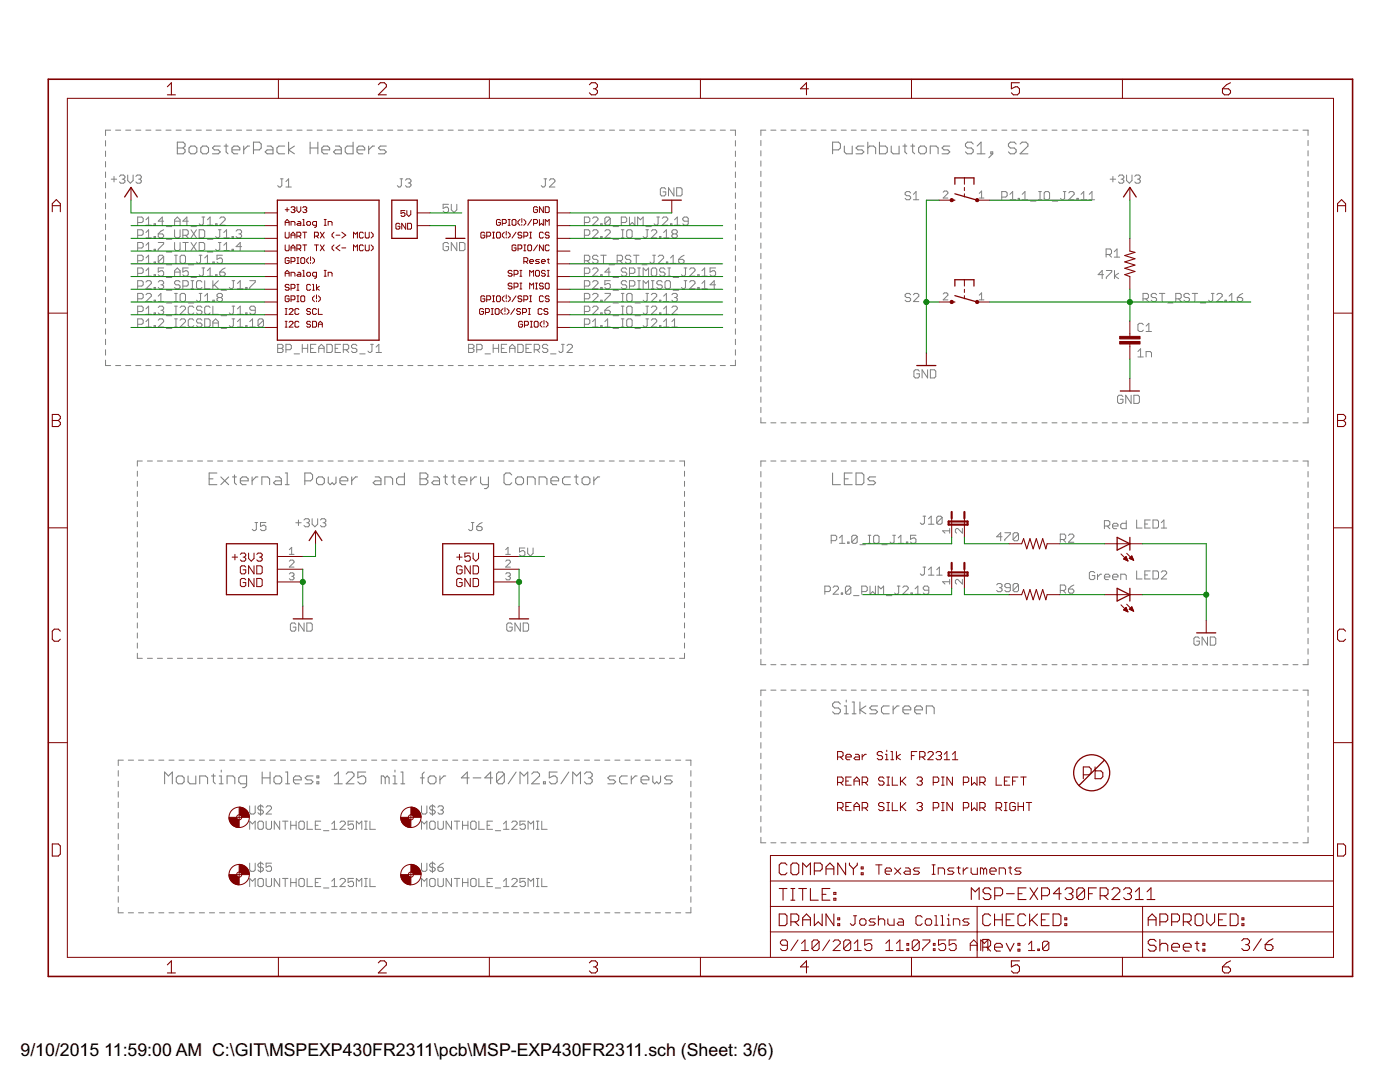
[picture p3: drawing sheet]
<svg xmlns="http://www.w3.org/2000/svg" width="279mm" height="216mm" viewBox="0 0 279 216" stroke-linecap="round" stroke-linejoin="round" font-family="sans-serif">
<defs><g id="words">
<g font-size="4">
<text x="4.1" y="210.8">9/10/2015</text>
<text x="20.8" y="210.8">11:59:00 AM C:\GIT\MSPEXP430FR2311\pcb\MSP-EXP430FR2311.sch (Sheet: 3/6)</text>
</g>
</g></defs>
<g fill="none" stroke="#808080" stroke-width=".2">
<path d="M21.1 28.1v1M21.1 30.1v1.1M21.1 32.2v1.1M21.1 34.3v1.1M21.1 36.4v1.1M21.1 38.5v1.1M22.1 26h-1v1.1M22.2 35.8h1.1M22.8 35.2v1.1M23.1 26h1M23.8 35.2l.3-.3h.6l.2 .3v.3l-.2 .3M24.4 35.8h.3"/>
<path d="M24.7 35.8l.2 .2v.3l-.2 .3h-.6l-.3-.3M25.1 26h1M25.5 34.9v1.1l.5 .6 .6-.6v-1.1M27.1 26h1M27.1 35.2l.3-.3h.5l.3 .3v.3l-.3 .3M27.7 35.8h.2M27.9 35.8l.3 .2v.3l-.3 .3h-.5l-.3-.3M29.1 26h1M31.1 26h1M33.1 26h1M35.1 26h1.1M37.1 26h1.1"/>
<path d="M39.2 26h1M41.2 26h1M43.2 26h1M45.2 26h1M47.2 26h1M49.2 26h1M51.2 26h1M53.2 26h1.1M55.2 26h1.1M56 35.7h.5M56.2 35.7v1.3l-.2 .3h-.3l-.3-.3M57.1 37.3h1"/>
<path d="M57.1 36.2l.5-.5v1.6M57.3 26h1M59.3 26h1M61.3 26h1M63.3 26h1M65.3 26h1M67.3 26h1M69.3 26h1M71.3 26h1M73.3 26h1.1M75.4 26h1M77.4 26h1"/>
<path d="M79.4 26h1M79.8 35.7h.6M80.1 35.7v1.3l-.3 .3h-.2l-.3-.3M80.9 36l.3-.3h.5l.3 .3v.2l-.3 .3M81.4 26h1M81.5 36.5h.2M81.7 36.5l.3 .3v.2l-.3 .3h-.5l-.3-.3M83.4 26h1M85.4 26h1M87.4 26h1M89.5 26h.9M91.5 26h1"/>
<path d="M93.5 26h1M95.5 26h1M97.5 26h1M99.5 26h1M101.5 26h1M103.5 26h1M105.5 26h1M107.5 26h1M108.6 35.7h.5M108.8 35.7v1.3l-.2 .3h-.3l-.3-.3M109.6 26h1M109.6 36l.3-.3h.6l.2 .3v.2l-1.1 1.1h1.1"/>
<path d="M111.6 26h1M113.6 26h1M115.6 26h1M117.6 26h1M119.6 26h1M121.6 26h1M123.6 26h1.1M125.6 26h1.1M127.7 26h1M129.7 26h1M131.7 26h1M132.9 37.7l-.3-.2h-.6l-.2 .2v1.1l.2 .3h.6l.3-.3v-.5h-.6"/>
<path d="M133.7 26h1M134.5 37.5v1.6l-1.1-1.6v1.6M135 37.5h.9l.2 .2v1.1l-.2 .3h-.9zM135.7 26h1M137.7 26h1M139.7 26h1M141.7 26h1M143.7 26h1.1M145.8 26h1v1.1M146.8 28.1v1M146.8 30.1v1.1M146.8 32.2v1.1"/>
<path d="M146.8 34.3v1.1M146.8 36.4v1.1M146.8 38.5v1.1M151.8 28v1.1M151.8 30.1v1M151.8 32.1v1.1M151.8 34.2v1M151.8 36.2v1.1M151.8 38.3v1M152.8 26h-1v1M153.8 26h1.1M155.9 26h1"/>
<path d="M157.9 26h1M159.9 26h1M161.9 26h1M163.9 26h1M165.9 26h1M167.9 26h1M169.9 26h1M171.9 26h1M173.9 26h1M175.9 26h1M177.9 26h1M179.9 26h1"/>
<path d="M181.7 38.5l-.2-.3h-.6l-.3 .3v.3l.3 .3h.6l.2 .2v.3l-.2 .3h-.6l-.3-.3M181.9 26h1M182.3 39.9h1.1M182.3 38.8l.5-.6v1.7M183.9 26h1M185.9 26h1M187.9 26h1M188.2 38.4l.3-.3h.4l.3 .3v.2l-1 .9h1M189.9 26h1M191.9 26h1M193.9 26h1M195.4 38.6l.5-.5v1.4"/>
<path d="M195.4 39.5h1M195.9 26h1M197.9 26h1M199.9 39.3h.8l.3-.2v-.6l-.3-.3h-.8v1.7M199.9 26h1M201.5 39.9h1.1M201.5 38.8l.6-.6v1.7M201.9 26h1M203.2 39.6h.3v.3h-.3zM203.9 26h1M204 39.9h1.1M204 38.8l.6-.6v1.7"/>
<path d="M206 26h.9M207.3 38.2h.5M207.3 39.9h.5M207.6 38.2v1.7M207.9 26h1.1M208.6 38.2h.6l.3 .3v1.1l-.3 .3h-.6l-.2-.3v-1.1zM210 26h.9M212 26h1M212.2 38.2h.5M212.5 38.2v1.4l-.3 .3h-.3l-.3-.3M213.3 38.5l.3-.3h.5l.3 .3v.3l-1.1 1.1h1.1M214 26h1"/>
<path d="M214.9 39.6h.3v.3h-.3zM215.8 39.9h1M215.8 38.8l.5-.6v1.7M216 26h1M217.4 39.9h1.1M217.4 38.8l.5-.6v1.7M218 26h1M220 26h1M221.6 35.8h1.1M222 26h1M222.1 35.2v1.1M223.2 35.2l.3-.3h.5l.3 .3v.3l-.3 .3"/>
<path d="M223.7 35.8h.3M224 26h1M224 35.8l.3 .2v.3l-.3 .3h-.5l-.3-.3M224.8 34.9v1.1l.6 .6 .5-.6v-1.1M226 26h1M226.5 35.2l.2-.3h.6l.3 .3v.3l-.3 .3M227 35.8h.3M227.3 35.8l.3 .2v.3l-.3 .3h-.6l-.2-.3M228 26h1M230 26h1M232 26h1M234 26h1"/>
<path d="M236 26h1M238 26h1M240 26h1M242 26h1M244 26h1M246 26h1M248 26h1M250 26h1M252 26h1M254 26h1M256 26h1M258 26h1"/>
<path d="M260 26h1v1M261 28v1.1M261 30.1v1M261 32.1v1.1M261 34.2v1M261 36.2v1.1M261 38.3v1M21.1 40.6v1.1M21.1 42.7v1.1M21.1 44.7v1.1M21.1 46.8v1.1M21.1 48.9v1.1"/>
<path d="M21.1 51v1.1M21.1 53.1v1.1M21.1 55.2v1.1M21.1 57.3v1.1M21.1 59.4v1M27.5 52h.8l.3-.2v-.6l-.3-.3h-.8v1.7M27.5 49.5h.8l.3-.3v-.5l-.3-.3h-.8v1.6M27.5 59.6h.8l.3-.2v-.6l-.3-.3h-.8v1.7M27.5 44.4h.8l.3-.3v-.5l-.3-.3h-.8v1.6M27.5 46.9h.8l.3-.2v-.6l-.3-.3h-.8v1.7M27.5 54.5h.8l.3-.2v-.6l-.3-.2h-.8v1.6M27.5 57.1h.8l.3-.3v-.5l-.3-.3h-.8v1.6"/>
<path d="M29.1 50h1.1M29.1 58.8l.3-.3h.5l.3 .3v.3l-1.1 1.1h1.1M29.1 43.9l.6-.6v1.6M29.1 46.4l.6-.6v1.7M29.1 48.9l.6-.5v1.6M29.1 51.5l.6-.6v1.7M29.1 54l.6-.5v1.6M29.1 44.9h1.1M29.1 52.6h1.1M29.1 55.1h1.1M29.1 56.3l.3-.3h.5l.3 .3v.3l-1.1 1h1.1M29.1 47.5h1.1"/>
<path d="M30.8 49.7h.2v.3h-.2zM30.8 59.9h.2v.3h-.2zM30.8 44.7h.2v.2h-.2zM30.8 47.2h.2v.3h-.2zM30.8 52.3h.2v.3h-.2zM30.8 54.8h.2v.3h-.2zM30.8 57.4h.2v.2h-.2zM31.6 48.4h1.1v.3l-1.1 1v.3M31.6 46.7h.8l.3 .2v.3l-.3 .3h-.5l-.3-.3zM31.6 56.3l.3-.3h.5l.3 .3v.3l-.3 .2M31.6 59.1l.5-.6v1.7M32.1 56.8h.3"/>
<path d="M32.4 56.8l.3 .3v.3l-.3 .2h-.5l-.3-.2M32.7 44.1h-1.1l.8-.8v1.6M32.7 51.2l-.3-.3h-.5l-.3 .3v1.1M32.7 51.2v1.1l-.3 .3h-.5l-.3-.3M32.7 53.5h-1.1v.8l.5-.3h.3l.3 .3v.5l-.3 .3h-.5l-.3-.3M32.7 51.2l-1.1 1.1M32.7 45.8l-.6 .3-.5 .6M33.2 45.2h1.1M33.2 52.8h1.1M33.2 55.4h1.1M33.2 47.8h1.1M33.2 57.9h1.1"/>
<path d="M33.2 50.3h1.1M34.8 48.4v1.3l.3 .3h.6l.2-.3v-1.3M34.8 58.5h.6M34.8 44.1h1.1M34.8 44.9v-1l.6-.6 .5 .6v1M34.8 45.8v1.4l.3 .3h.6l.2-.3v-1.4M34.8 55.1v-1.1l.6-.5 .5 .5v1.1M34.8 50.9h.6M34.8 52.6h.6M34.8 54.3h1.1M35.1 50.9v1.7M35.1 58.5v1.7"/>
<path d="M35.9 56.3l-.2-.3h-.6l-.3 .3v.3l.3 .2h.6l.2 .3v.3l-.2 .2h-.6l-.3-.2M36.2 58.5h.5l.3 .3v1.1l-.3 .3h-.5l-.3-.3v-1.1zM36.2 50.9h.5l.3 .3v1.1l-.3 .3h-.5l-.3-.3v-1.1zM36.5 48.4h1.1M36.5 46.9h.8l.3-.2v-.6l-.3-.3h-.8v1.7M36.5 57.1h.8l.3-.3v-.5l-.3-.3h-.8v1.6M37 48.4v1.6M37 46.9l.6 .6M37.6 44.1h-1.1l.8-.8v1.6M37.6 52.8h1.1M37.6 53.5h-1.1v.8l.8-.3 .3 .3v.5l-.3 .3h-.5l-.3-.3M38.1 45.2h1.1"/>
<path d="M38.1 55.4h1.1M38.1 56h.6M38.1 57.6h.6M38.1 45.8l1.1 1.7M38.1 48.4l1.1 1.6M38.4 56v1.6M39.2 45.8l-1.1 1.7M39.2 48.4l-1.1 1.6M39.8 48.4h.8l.3 .3v1l-.3 .3h-.8zM39.8 58.5h.5M39.8 50.9h.5M39.8 45.8h.8l.3 .3v1.1l-.3 .3h-.8z"/>
<path d="M40 58.5v1.4l-.2 .3h-.3l-.3-.3M40 50.9v1.4l-.2 .3h-.3l-.3-.3M40.3 43.3h.6M40.3 53.5h.6M40.3 56.3l-.3-.3h-.5l-.3 .3v1.1l.3 .2h.5l.3-.2M40.6 43.3v1.4l-.3 .2h-.3l-.2-.2M40.6 53.5v1.3l-.3 .3h-.3l-.2-.3M40.9 52.6h1M40.9 51.5l.5-.6v1.7M40.9 59.1l.5-.6v1.7M40.9 56v1.6h1M41.4 44.9h1.1"/>
<path d="M41.4 43.9l.5-.6v1.6M41.4 54l.5-.5v1.6M41.4 55.1h1.1M41.4 47.8h1.1M41.4 50.3h1.1M42.5 59.9h.3v.3h-.3zM42.5 52.3h.3v.3h-.3zM42.5 56v1.6M42.8 56.8l.8 .8M43 44.7h.3v.2h-.3zM43 54.8h.3v.3h-.3zM43.6 48.4h.5"/>
<path d="M43.6 59.4l-.3-.3v-.3l.3-.3h.5l.3 .3v.3l-.3 .3M43.6 59.4h.5M43.6 59.4l-.3 .2v.3l.3 .3h.5l.3-.3v-.3l-.3-.2M43.6 45.8h.5M43.6 56l-1.1 1.1M43.9 48.4v1.3l-.3 .3h-.3l-.3-.3M43.9 43.6l.2-.3h.6l.2 .3v.3l-1 1h1M43.9 54.3h.8l.2 .2v.3l-.2 .3h-.6l-.2-.3zM43.9 45.8v1.4l-.3 .3h-.3l-.3-.3M44.1 57.9h1.1M44.4 50.9h-1.1v.9l.8-.3 .3 .3v.5l-.3 .3h-.5l-.3-.3M44.7 50h1.1"/>
<path d="M44.7 47.5h1.1M44.7 46.4l.5-.6v1.7M44.7 48.9l.5-.5v1.6M44.9 53.5l-.5 .2-.5 .6M46.3 49.7h.3v.3h-.3zM46.3 47.2h.3v.3h-.3zM46.3 56h.5M46.6 56v1.4l-.3 .2h-.3l-.2-.2M47.1 46.1l.3-.3h.5l.3 .3v.3l-.3 .3M47.4 57.6h1.1M47.4 56.6l.5-.6v1.6M47.7 46.7h.2"/>
<path d="M47.9 46.7l.3 .2v.3l-.3 .3h-.5l-.3-.3M48.2 49.2h-1.1l.8-.8v1.6M49 57.4h.3v.2h-.3zM49.8 56h1.1v.3l-1.1 1.1v.2M89.5 48.7l-.3-.3h-.5l-.3 .3v1l.3 .3h.5l.3-.3v-.5h-.5M89.5 40.8h-1.1v.8l.6-.3h.2l.3 .3v.5l-.3 .3h-.5l-.3-.3M90.1 40.8v1.1l.5 .5 .6-.5v-1.1M91.2 48.4v1.6l-1.1-1.6v1.6M91.7 48.4h.8l.3 .3v1l-.3 .3h-.8zM116.6 59.6h.8l.3-.2v-.6l-.3-.3h-.8v1.7M116.6 44.4h.8l.3-.3v-.5l-.3-.3h-.8v1.6M116.6 52h.8l.3-.2v-.6l-.3-.3h-.8v1.7"/>
<path d="M116.6 54.5h.8l.3-.2v-.6l-.3-.2h-.8v1.6M116.6 46.9h.8l.3-.2v-.6l-.3-.3h-.8v1.7M116.6 57.1h.8l.3-.3v-.5l-.3-.3h-.8v1.6M117.2 52l.5 .6M118.3 58.8l.2-.3h.6l.2 .3v.3l-1 1.1h1M118.3 43.6l.2-.3h.6l.2 .3v.3l-1 1h1M118.3 53.7l.2-.2h.6l.2 .2v.3l-1 1.1h1M118.3 46.1l.2-.3h.6l.2 .3v.3l-1 1.1h1M118.3 56.3l.2-.3h.6l.2 .3v.3l-1 1h1M119.3 51.2l-.2-.3h-.6l-.2 .3v.3l.2 .3h.6l.2 .2v.3l-.2 .3h-.6l-.2-.3M119.9 59.9h.3v.3h-.3zM119.9 44.7h.3v.2h-.3z"/>
<path d="M119.9 50.9h1.1M119.9 54.8h.3v.3h-.3zM119.9 47.2h.3v.3h-.3zM119.9 57.4h.3v.2h-.3zM120.4 50.9v1.7M120.7 58.5h1.1v.3l-1.1 1.1v.3M120.7 46.1l.3-.3h.5l.3 .3v.3l-1.1 1.1h1.1M121.5 52.8h1.1M121.8 43.6l-.3-.3h-.5l-.3 .3v1.1M121.8 43.6v1.1l-.3 .2h-.5l-.3-.2M121.8 54.3h-1.1l.8-.8v1.6M121.8 56h-1.1v.8l.6-.2h.2l.3 .2v.6l-.3 .2h-.5l-.3-.2"/>
<path d="M121.8 43.6l-1.1 1.1M122.3 45.2h1.1M122.3 55.4h1.1M122.3 47.8h1.1M122.3 57.9h1.1M123.2 52h.8l.2-.2v-.6l-.2-.3h-.8v1.7M123.7 52l.5 .6M124 58.5h.5M124 44.4h.8l.3-.3v-.5l-.3-.3h-.8v1.6M124 45.8h.5M124 47.5h.5M124.3 45.8v1.7"/>
<path d="M124.3 58.5v1.7M125.1 53.7l-.3-.2h-.5l-.3 .2v.3l.3 .3h.5l.3 .2v.3l-.3 .3h-.5l-.3-.3M125.1 56.3l-.3-.3h-.5l-.3 .3v.3l.3 .2h.5l.3 .3v.3l-.3 .2h-.5l-.3-.2M125.3 58.5h.6l.3 .3v1.1l-.3 .3h-.6l-.2-.3v-1.1zM125.3 45.8h.6l.3 .3v1.1l-.3 .3h-.6l-.2-.3v-1.1zM125.6 54.5h.8l.3-.2v-.6l-.3-.2h-.8v1.6M125.6 43.3v1.6l.6-.5 .5 .5v-1.6M125.6 57.1h.8l.3-.3v-.5l-.3-.3h-.8v1.6M125.9 51.2l-.3-.3h-.5l-.3 .3v.3l.3 .3h.5l.3 .2v.3l-.3 .3h-.5l-.3-.3M126.4 50.9h1.1M126.7 47.8h1.1M127 50.9v1.7"/>
<path d="M127.3 44.9v-1.6l.5 .6 .6-.6v1.6M127.3 53.5h.5M127.3 55.1h.5M127.3 56h.5M127.3 57.6h.5M127.5 53.5v1.6M127.5 56v1.6M128.1 52.8h1.1M128.4 55.1v-1.6l.5 .5 .5-.5v1.6M128.4 57.6v-1.6l.5 .6 .5-.6v1.6M128.9 58.5h.5M128.9 45.2h1.1"/>
<path d="M128.9 45.8h.5M129.2 58.5v1.4l-.3 .3h-.3l-.2-.3M129.2 45.8v1.4l-.3 .3h-.3l-.2-.3M130 58.8l.3-.3h.5l.3 .3v.3l-1.1 1.1h1.1M130 46.1l.3-.3h.5l.3 .3v.3l-1.1 1.1h1.1M130 56h.5M130 57.6h.5M130.3 50.9h.5M130.3 53.5h.5l.3 .2v1.1l-.3 .3h-.5l-.3-.3v-1.1zM130.3 56v1.6M130.5 50.9v1.4l-.2 .3h-.3l-.3-.3M131.1 43.3h.5"/>
<path d="M131.3 43.3v1.4l-.2 .2h-.3l-.3-.2M131.4 51.2l.2-.3h.6l.2 .3v.3l-1 1.1h1M131.6 59.9h.3v.3h-.3zM131.6 47.2h.3v.3h-.3zM132.2 43.6l.2-.3h.6l.3 .3v.3l-1.1 1h1.1M132.2 56.3l-.3-.3h-.5l-.3 .3v.3l.3 .2h.5l.3 .3v.3l-.3 .2h-.5l-.3-.2M132.4 47.5h1.1M132.4 46.4l.6-.6v1.7M132.4 59.1l.6-.6v1.7M132.7 56.3l.3-.3h.5l.3 .3v1.1l-.3 .2h-.5l-.3-.2zM132.7 53.7l-.3-.2h-.5l-.3 .2v.3l.3 .3h.5l.3 .2v.3l-.3 .3h-.5l-.3-.3M133 52.3h.3v.3h-.3z"/>
<path d="M133.3 53.5h.5M133.3 55.1h.5M133.5 53.5v1.6M133.8 44.7h.3v.2h-.3zM133.8 52.6h1.1M133.8 51.5l.5-.6v1.7M134.1 58.8l.2-.3h.6l.3 .3v.3l-.3 .3M134.3 46.7l-.2 .2v.3l.2 .3h.6l.3-.3v-.3l-.3-.2M134.3 55.4h1.1M134.3 46.7l-.2-.3v-.3l.2-.3h.6l.3 .3v.3l-.3 .3M134.3 46.7h.6M134.3 57.9h1.1"/>
<path d="M134.6 59.4h.3M134.6 44.9h1.1M134.6 43.9l.6-.6v1.6M134.9 59.4l.3 .2v.3l-.3 .3h-.6l-.2-.3M135.4 51.8h.8l.3 .2v.3l-.3 .3h-.5l-.3-.3zM136.5 53.5h.6M136.5 56h.6M136.5 50.9l-.5 .3-.6 .6M136.8 53.5v1.3l-.3 .3h-.2l-.3-.3M136.8 56v1.4l-.3 .2h-.2l-.3-.2M137.4 44.1h-.9l-.2-.2v-.3l.2-.3h.6l.3 .3v1.1l-.3 .2h-.6l-.2-.2M137.6 53.7l.3-.2h.6l.2 .2v.3l-1.1 1.1h1.1"/>
<path d="M137.6 56.3l.3-.3h.6l.2 .3v.3l-1.1 1h1.1M139.3 54.8h.2v.3h-.2zM139.3 57.4h.2v.2h-.2zM140.1 55.1h1.1M140.1 54l.5-.5v1.6M140.1 56.6l.5-.6v1.6M140.1 57.6h1.1M142.8 53.5h-1.1v.8l.6-.3h.2l.3 .3v.5l-.3 .3h-.5l-.3-.3M142.8 56.8h-1.1l.8-.8v1.6M146.8 40.6v1.1M146.8 42.7v1.1M146.8 44.7v1.1"/>
<path d="M146.8 46.8v1.1M146.8 48.9v1.1M146.8 51v1.1M146.8 53.1v1.1M146.8 55.2v1.1M146.8 57.3v1.1M146.8 59.4v1M151.8 40.3v1.1M151.8 42.4v1M151.8 44.4v1.1M151.8 46.5v1M151.8 48.5v1.1"/>
<path d="M151.8 50.5v1.1M151.8 52.6v1.1M151.8 54.7v1M151.8 56.7v1M151.8 58.7v1.1M181.7 58.8l-.2-.3h-.6l-.3 .3v.3l.3 .3h.6l.2 .2v.3l-.2 .3h-.6l-.3-.3M182.3 58.8l.3-.3h.5l.3 .3v.3l-1.1 1.1h1.1M188.2 58.7l.3-.3h.4l.3 .3v.2l-1 .9h1M195.4 58.9l.5-.5v1.4M195.4 59.8h1M205.7 40.1h1M210 40.1h1.1"/>
<path d="M220.2 54.8h-1l.8-.8v1.6M220.7 50.8h.9l.2-.3v-.5l-.2-.3h-.9v1.6M220.8 54h1.1v.3l-1.1 1v.3M221.3 50.8l.5 .5M222.4 50.2l.5-.5v1.6M222.4 51.3h1.1M222.4 54v1.6M223.2 54.5l-.8 .6 .8 .5M228.1 59.6h.8l.3-.2v-.6l-.3-.3h-.8v1.7M228.6 59.6l.6 .6M230.8 58.8l-.2-.3h-.6l-.3 .3v.3l.3 .3h.6l.2 .2v.3l-.2 .3h-.6l-.3-.3M231.4 58.5h1.1"/>
<path d="M231.9 58.5v1.7M234.7 59.6h.8l.2-.2v-.6l-.2-.3h-.8v1.7M235.2 59.6l.5 .6M237.4 58.8l-.3-.3h-.5l-.3 .3v.3l.3 .3h.5l.3 .2v.3l-.3 .3h-.5l-.3-.3M237.9 58.5h1.1M238.5 58.5v1.7M241.7 58.5h.6M242 58.5v1.4l-.3 .3h-.2l-.3-.3M242.8 58.8l.3-.3h.5l.3 .3v.3l-1.1 1.1h1.1M244.5 59.9h.3v.3h-.3zM245.3 59.1l.5-.6v1.7M246.9 59.4h.9l.2 .2v.3l-.2 .3h-.6l-.3-.3z"/>
<path d="M248 58.5l-.5 .3-.6 .6M261 40.3v1.1M261 42.4v1M261 44.4v1.1M261 46.5v1M261 48.5v1.1M261 50.5v1.1M261 52.6v1.1M261 54.7v1M261 56.7v1M261 58.7v1.1M21.1 71.9v1h1"/>
<path d="M21.1 61.4v1.1M21.1 63.5v1.1M21.1 65.6v1.1M21.1 67.7v1.1M21.1 69.8v1.1M23.1 72.9h1M25.1 72.9h1M27.1 72.9h1M27.5 62.2h.8l.3-.3v-.5l-.3-.3h-.8v1.6M27.5 64.7h.8l.3-.2v-.6l-.3-.3h-.8v1.7M29.1 72.9h1M29.1 61.6l.6-.5v1.6"/>
<path d="M29.1 64.2l.6-.6v1.7M29.1 62.7h1.1M29.1 65.3h1.1M30.8 62.4h.2v.3h-.2zM30.8 65h.2v.3h-.2zM31.1 72.9h1M31.6 60.2h1.1M31.6 61.4l.3-.3h.5l.3 .3v.2l-.3 .3M31.6 63.9l.3-.3h.5l.3 .3v.3l-1.1 1.1h1.1M32.1 61.9h.3M32.4 61.9l.3 .3v.2l-.3 .3h-.5l-.3-.3M33.1 72.9h1"/>
<path d="M33.2 60.5h1.1M33.2 63h1.1M33.2 65.5h1.1M34.8 60.2h.6M34.8 61.1h.6M34.8 62.7h.6M34.8 63.6h.6M34.8 65.3h.6M35.1 61.1v1.6M35.1 63.6v1.7M35.1 72.9h1.1M35.9 61.4l.3-.3h.5l.3 .3v.2l-1.1 1.1h1.1"/>
<path d="M35.9 63.9l.3-.3h.5l.3 .3v.3l-1.1 1.1h1.1M37.1 72.9h1.1M37.6 60.5h1.1M38.7 61.4l-.3-.3h-.6l-.2 .3v1l.2 .3h.6l.3-.3M38.7 63.9l-.3-.3h-.6l-.2 .3v1.1l.2 .3h.6l.3-.3M39.2 72.9h1M40.3 61.4l-.3-.3h-.5l-.3 .3v.2l.3 .3h.5l.3 .3v.2l-.3 .3h-.5l-.3-.3M40.3 63.9l-.3-.3h-.5l-.3 .3v.3l.3 .3h.5l.3 .2v.3l-.3 .3h-.5l-.3-.3M40.9 60.2h1M40.9 63.6h.8l.2 .3v1.1l-.2 .3h-.8zM41.2 72.9h1M41.9 61.4l-.2-.3h-.6l-.2 .3v1l.2 .3h.6l.2-.3"/>
<path d="M42.5 61.1v1.6h1.1M42.5 65.3v-1.1l.5-.6 .6 .6v1.1M42.5 64.5h1.1M43.2 72.9h1M44.1 63h1.1M44.1 65.5h1.1M45.2 72.9h1M46.3 61.1h.5M46.3 63.6h.5M46.6 63.6v1.4l-.3 .3h-.3l-.2-.3M46.6 61.1v1.3l-.3 .3h-.3l-.2-.3M47.2 72.9h1"/>
<path d="M47.4 62.7h1.1M47.4 65.3h1.1M47.4 61.6l.5-.5v1.6M47.4 64.2l.5-.6v1.7M49 62.4h.3v.3h-.3zM49 65h.3v.3h-.3zM49.2 72.9h1M49.8 65.3h1.1M49.8 64.2l.6-.6v1.7M50.9 61.9h-.8l-.3-.3v-.2l.3-.3h.6l.2 .3v1l-.2 .3h-.6l-.3-.3M51.2 72.9h1M52.6 63.9l-.3-.3h-.5l-.3 .3v1.1"/>
<path d="M52.6 63.9v1.1l-.3 .3h-.5l-.3-.3M52.6 63.9l-1.1 1.1M53.2 72.9h1.1M55.2 72.9h1.1M55.4 68.7h.8l.3 .3v.3l-.3 .2 .3 .3v.3l-.3 .2h-.8zM55.4 69.5h.8M57.1 69.8h.8l.2-.3v-.5l-.2-.3h-.8v1.6M57.3 72.9h1M58.7 70.6h1.1M59.3 72.9h1M60.3 69.5h1.1M60.3 68.7v1.6"/>
<path d="M61.3 72.9h1M61.4 68.7v1.6M62 69.5h.5M63.1 68.7h-1.1v1.6h1.1M63.3 72.9h1M63.6 69.5h1.1M63.6 70.3v-1l.5-.6 .6 .6v1M65.2 68.7h.9l.2 .3v1.1l-.2 .2h-.9zM65.3 72.9h1M66.9 69.5h.5M67.3 72.9h1M68 68.7h-1.1v1.6h1.1"/>
<path d="M68.5 69.8h.8l.3-.3v-.5l-.3-.3h-.8v1.6M69 69.8l.6 .5M69.3 72.9h1M71.2 69l-.2-.3h-.6l-.3 .3v.3l.3 .2h.6l.2 .3v.3l-.2 .2h-.6l-.3-.2M71.3 72.9h1M71.8 70.6h1.1M73.3 72.9h1.1M74 68.7h.5M74.2 68.7v1.4l-.2 .2h-.3l-.3-.2M75.1 70.3h1M75.1 69.3l.5-.6v1.6M75.4 72.9h1"/>
<path d="M77.4 72.9h1M79.4 72.9h1M81.4 72.9h1M83.4 72.9h1M85.4 72.9h1M87.4 72.9h1M89.5 72.9h.9M91.5 72.9h1M93.5 72.9h1M93.5 68.7h.8l.3 .3v.3l-.3 .2 .3 .3v.3l-.3 .2h-.8zM93.5 69.5h.8M95.1 69.8h.9l.2-.3v-.5l-.2-.3h-.9v1.6"/>
<path d="M95.5 72.9h1M96.8 70.6h1.1M97.5 72.9h1M98.4 69.5h1.1M98.4 68.7v1.6M99.5 68.7v1.6M99.5 72.9h1M100.1 69.5h.5M101.1 68.7h-1v1.6h1M101.5 72.9h1M101.7 69.5h1.1M101.7 70.3v-1l.5-.6 .6 .6v1"/>
<path d="M103.3 68.7h.8l.3 .3v1.1l-.3 .2h-.8zM103.5 72.9h1M105 69.5h.5M105.5 72.9h1M106 68.7h-1v1.6h1M106.6 69.8h.8l.3-.3v-.5l-.3-.3h-.8v1.6M107.1 69.8l.6 .5M107.5 72.9h1M109.3 69l-.2-.3h-.6l-.3 .3v.3l.3 .2h.6l.2 .3v.3l-.2 .2h-.6l-.3-.2M109.6 72.9h1M109.9 70.6h1.1M111.6 72.9h1"/>
<path d="M112.1 68.7h.5M112.3 68.7v1.4l-.2 .2h-.3l-.3-.2M113.2 69l.2-.3h.6l.2 .3v.3l-1 1h1M113.6 72.9h1M115.6 72.9h1M116.6 62.2h.8l.3-.3v-.5l-.3-.3h-.8v1.6M116.6 64.7h.8l.3-.2v-.6l-.3-.3h-.8v1.7M117.6 72.9h1M118.3 61.4l.2-.3h.6l.2 .3v.2l-1 1.1h1M118.3 64.2l.5-.6v1.7M118.3 65.3h1M119.6 72.9h1"/>
<path d="M119.9 62.4h.3v.3h-.3zM119.9 65h.3v.3h-.3zM120.7 61.9h.8l.3 .3v.2l-.3 .3h-.5l-.3-.3zM120.7 65.3h1.1M120.7 64.2l.6-.6v1.7M121.6 72.9h1M121.8 61.1l-.5 .3-.6 .5M122.3 60.5h1.1M122.3 63h1.1M122.3 65.5h1.1M123.6 72.9h1.1M124 60.2h.5"/>
<path d="M124 61.1h.5M124 62.7h.5M124 63.6h.5M124 65.3h.5M124.3 61.1v1.6M124.3 63.6v1.7M125.3 61.1h.6l.3 .3v1l-.3 .3h-.6l-.2-.3v-1zM125.3 63.6h.6l.3 .3v1.1l-.3 .3h-.6l-.2-.3v-1.1zM125.6 72.9h1.1M126.7 60.5h1.1M126.7 63h1.1M126.7 65.5h1.1"/>
<path d="M127.7 72.9h1M128.9 61.1h.5M128.9 63.6h.5M129.2 61.1v1.3l-.3 .3h-.3l-.2-.3M129.2 63.6v1.4l-.3 .3h-.3l-.2-.3M129.7 72.9h1M130 61.4l.3-.3h.5l.3 .3v.2l-1.1 1.1h1.1M130 63.9l.3-.3h.5l.3 .3v.3l-1.1 1.1h1.1M131.6 62.4h.3v.3h-.3zM131.6 65h.3v.3h-.3zM131.7 72.9h1M132.4 60.2h1.1"/>
<path d="M132.4 61.6l.6-.5v1.6M132.4 64.2l.6-.6v1.7M132.4 62.7h1.1M132.4 65.3h1.1M133.7 72.9h1M134.1 61.4l.2-.3h.6l.3 .3v.2l-1.1 1.1h1.1M134.1 65.3h1.1M134.1 64.2l.5-.6v1.7M135.7 72.9h1M137.7 72.9h1M139.7 72.9h1M141.7 72.9h1"/>
<path d="M143.7 72.9h1.1M146.8 71.9v1h-1M146.8 61.4v1.1M146.8 63.5v1.1M146.8 65.6v1.1M146.8 67.7v1.1M146.8 69.8v1.1M151.8 60.8v1M151.8 62.8v1.1M151.8 64.9v1M151.8 67v1M151.8 69v1"/>
<path d="M151.8 71v1.1M151.8 73.1v1M151.8 75.1v1.1M151.8 77.2v1M151.8 79.2v1.1M183.5 74.1l-.3-.3h-.5l-.3 .3v1l.3 .3h.5l.3-.3v-.5h-.6M185.1 73.8v1.6l-1.1-1.6v1.6M185.7 73.8h.8l.3 .3v1l-.3 .3h-.8zM224.1 79.1l-.3-.2h-.5l-.3 .2v1.1l.3 .3h.5l.3-.3v-.5h-.5M225.7 78.9v1.6l-1-1.6v1.6M226.3 78.9h.8l.3 .2v1.1l-.3 .3h-.8zM227.1 70.1l.5-.5v1.6"/>
<path d="M227.1 71.2h1.1M228.2 64.8l-.3-.3h-.5l-.3 .3v1.1l.3 .2h.5l.3-.2M228.7 71.2v-1.1h.9l.2 .3v.8M228.7 66.1h1.1M228.7 65.1l.6-.6v1.6M233 60.5h1.1M239.6 60.5h1M245.3 60.2h1.1M261 60.8v1M261 62.8v1.1M261 64.9v1M261 67v1"/>
<path d="M261 69v1M261 71v1.1M261 73.1v1M261 75.1v1.1M261 77.2v1M261 79.2v1.1M27.4 94v1M27.4 96v1M27.4 98v1.1M28.4 92h-1v1M29.4 92h1M31.4 92h1"/>
<path d="M33.4 92h1M35.4 92h1M37.4 92h1M39.4 92h1M41.4 92h1M43.4 92h1M45.4 92h1M47.4 92h1.1M49.4 92h1.1M51.5 92h1M53.4 92h1.1M55.5 92h1"/>
<path d="M57.5 92h1M59.5 92h1M61.5 92h1M63.5 92h1M65.5 92h1M67.5 92h1M69.5 92h1M71.5 92h1M73.5 92h1M75.5 92h1M77.5 92h1M79.5 92h1"/>
<path d="M81.5 92h1M83.5 92h1M85.5 92h1M87.5 92h1M89.5 92h1M91.5 92h1M93.5 92h1M95.5 92h1M97.5 92h1M99.5 92h1M101.5 92h1.1M103.5 92h1"/>
<path d="M105.6 92h1M107.5 92h1.1M109.6 92h1M111.6 92h1M113.6 92h1M115.6 92h1M117.6 92h1M119.6 92h1M121.6 92h1M123.6 92h1M125.6 92h1M127.6 92h1"/>
<path d="M129.6 92h1M131.6 92h1M133.6 92h1M135.6 92h1v1M136.6 94v1M136.6 96v1M136.6 98v1.1M151.8 83.3v1.1h1M151.8 81.3v1M151.8 94.1v1.1M151.8 96.2v1M151.8 98.2v1.1"/>
<path d="M152.8 92h-1v1.1M153.8 84.4h1.1M153.8 92h1.1M155.9 84.4h1M155.9 92h1M157.9 84.4h1M157.9 92h1M159.9 84.4h1M159.9 92h1M161.9 84.4h1M161.9 92h1M163.9 84.4h1"/>
<path d="M163.9 92h1M165.9 84.4h1M165.9 92h1M167.9 84.4h1M167.9 92h1M169.9 84.4h1M169.9 92h1M171.9 84.4h1M171.9 92h1M173.9 84.4h1M173.9 92h1M175.9 84.4h1"/>
<path d="M175.9 92h1M177.9 84.4h1M177.9 92h1M179.9 84.4h1M179.9 92h1M181.9 84.4h1M181.9 92h1M183.9 84.4h1M183.9 92h1M185.9 84.4h1M185.9 92h1M187.9 84.4h1"/>
<path d="M187.9 92h1M189.9 84.4h1M189.9 92h1M191.9 84.4h1M191.9 92h1M193.9 84.4h1M193.9 92h1M195.9 84.4h1M195.9 92h1M197.9 84.4h1M197.9 92h1M199.9 84.4h1"/>
<path d="M199.9 92h1M201.9 84.4h1M201.9 92h1M203.9 84.4h1M203.9 92h1M206 84.4h.9M206 92h.9M207.9 84.4h1.1M207.9 92h1.1M210 84.4h.9M210 92h.9M212 84.4h1"/>
<path d="M212 92h1M214 84.4h1M214 92h1M216 84.4h1M216 92h1M218 84.4h1M218 92h1M220 84.4h1M220 92h1M222 84.4h1M222 92h1M224 84.4h1"/>
<path d="M224 92h1M226 84.4h1M226 92h1M228 84.4h1M228 92h1M230 84.4h1M230 92h1M232 84.4h1M232 92h1M234 84.4h1M234 92h1M236 84.4h1"/>
<path d="M236 92h1M238 84.4h1M238 92h1M240 84.4h1M240 92h1M242 84.4h1M242 92h1M244 84.4h1M244 92h1M246 84.4h1M246 92h1M248 84.4h1"/>
<path d="M248 92h1M250 84.4h1M250 92h1M252 84.4h1M252 92h1M254 84.4h1M254 92h1M256 84.4h1M256 92h1M258 84.4h1M258 92h1M260 92h1v1.1"/>
<path d="M261 83.3v1.1h-1M261 81.3v1M261 94.1v1.1M261 96.2v1M261 98.2v1.1M27.4 100.1v1M27.4 102.1v1M27.4 104.1v1M27.4 106.1v1M27.4 108.1v1.1M27.4 110.2v1M27.4 112.2v1"/>
<path d="M27.4 114.2v1M27.4 116.2v1M27.4 118.2v1.1M50.9 104.3h.5M51.2 104.3v1.3l-.3 .3h-.3l-.3-.3M53.1 104.3h-1.1v.8l.8-.3 .3 .3v.5l-.3 .3h-.6l-.2-.3M57.7 109.7l.5-.5v1.4M57.7 110.6h1M57.7 112l.3-.2h.4l.3 .2v.2l-1 1h1M57.7 114.5l.3-.2h.4l.3 .2v.3l-.3 .2M58.2 115h.2M58.4 115l.3 .2v.3l-.3 .2h-.4l-.3-.2"/>
<path d="M59 104.3h1.1M59.6 103.8v1.1M60.7 103.8l.2-.3h.6l.2 .3v.2l-.2 .3M61.2 104.3h.3M61.5 104.3l.2 .3v.3l-.2 .2h-.6l-.2-.2M62.3 103.5v1.1l.5 .5 .6-.5v-1.1M63.9 103.8l.3-.3h.5l.3 .3v.2l-.3 .3M64.5 104.3h.2M64.7 104.3l.3 .3v.3l-.3 .2h-.5l-.3-.2M94.1 104.3h.5M94.3 104.3v1.3l-.2 .3h-.3l-.3-.3M95.1 105.1h.9l.2 .2v.3l-.2 .3h-.6l-.3-.3z"/>
<path d="M96.2 104.3l-.5 .2-.6 .6M100.9 114.5l.3-.2h.4l.3 .2v.3l-.3 .2M100.9 110.6h1M100.9 112l.3-.2h.4l.3 .2v.2l-1 1h1M100.9 109.7l.5-.5v1.4M101.4 115h.2M101.6 115l.3 .2v.3l-.3 .2h-.4l-.3-.2M104.8 109.3h-1.1v.9l.5-.3h.3l.3 .3v.5l-.3 .3h-.6l-.2-.3M105.3 109.3v1.1l.6 .6 .5-.6v-1.1M136.6 100.1v1M136.6 102.1v1M136.6 104.1v1"/>
<path d="M136.6 106.1v1M136.6 108.1v1.1M136.6 110.2v1M136.6 112.2v1M136.6 114.2v1M136.6 116.2v1M136.6 118.2v1.1M151.8 100.3v1.1M151.8 102.4v1.1M151.8 104.5v1.1M151.8 106.6v1.1M151.8 108.6v1.1"/>
<path d="M151.8 110.7v1.1M151.8 112.8v1.1M151.8 114.9v1.1M151.8 117v1M151.8 119.1v1M164.6 118h.8l.3-.2v-.6l-.3-.3h-.8v1.7M165.9 107.9h.8l.3-.3v-.5l-.3-.3h-.8v1.6M166.3 117.2l.2-.3h.6l.2 .3v.3l-1 1.1h1M167.5 107.3l.6-.5v1.6M167.5 108.4h1.1M167.9 118.3h.3v.3h-.3zM169.2 108.2h.2v.2h-.2z"/>
<path d="M169.8 117.2l-.3-.3h-.5l-.3 .3v1.1M169.8 117.2v1.1l-.3 .3h-.5l-.3-.3M169.8 117.2l-1.1 1.1M170.3 118.9h1.1M171.1 107.1l-.3-.3h-.6l-.2 .3v1.1M171.1 107.1v1.1l-.3 .2h-.6l-.2-.2M171.1 107.1l-1.1 1.1M171.6 108.7h1.1M172 118h.8l.3-.2v-.6l-.3-.3h-.8v1.7M173.2 106.8h.6M173.2 108.4h.6M173.5 106.8v1.6"/>
<path d="M173.6 116.9v1.7l.6-.6 .5 .6v-1.7M174.3 107.1l.3-.3h.6l.2 .3v1.1l-.2 .2h-.6l-.3-.2zM175.3 118.6v-1.7l.5 .6 .5-.6v1.7M176 108.7h1.1M176.9 118.9h1.1M178.2 106.8h.5M178.4 106.8v1.4l-.2 .2h-.3l-.3-.2M179.1 116.9h.5M179.3 108.4h1M179.3 107.3l.5-.5v1.6M179.3 116.9v1.4l-.2 .3h-.3l-.3-.3M180.2 117.2l.2-.3h.6l.3 .3v.3l-1.1 1.1h1.1"/>
<path d="M180.9 108.2h.3v.2h-.3zM181.8 118.3h.3v.3h-.3zM182.6 118.6h1.1M182.6 117.5l.6-.6v1.7M182.8 106.8h-1.1v.8l.5-.3h.3l.3 .3v.6l-.3 .2h-.5l-.3-.2M184.2 103h.5M184.2 113.2h.5M184.5 103v1.4l-.3 .2h-.3l-.2-.2M184.5 113.2v1.3l-.3 .3h-.3l-.2-.3M185.3 104.6h1.1M185.3 103.5l.5-.5v1.6M185.3 113.7l.5-.5v1.6"/>
<path d="M185.3 114.8h1.1M185.4 117.8h-.9l-.2-.3v-.3l.2-.3h.6l.3 .3v1.1l-.3 .3h-.6l-.2-.3M186.9 114.8h1.1M186.9 113.7l.6-.5v1.6M188 103.3v1.1l-.3 .2h-.5l-.3-.2M188 103.3l-.3-.3h-.5l-.3 .3v1.1M188 103.3l-1.1 1.1M189.5 105.9h-1.4l.5 .5M189.5 105.5v.9M189.5 115.6v.9M189.5 116.1h-1.4l.5 .4M192.1 105.5v.9l-1-.9h-.2l-.2 .2v.5l.2 .2"/>
<path d="M192.1 115.6v.9l-1-.9h-.2l-.2 .2v.5l.2 .2M198.9 116.7l.3-.3h.5l.3 .3v.3l-.3 .3M199.5 117.3h.2M199.7 117.3l.3 .2v.3l-.3 .3h-.5l-.3-.3M200 107.1h-1.1l.8-.8v1.6M200.5 106.3h1.1v.3l-1.1 1.1v.2M201.6 117.3h-.8l-.3-.3v-.3l.3-.3h.6l.2 .3v1.1l-.2 .3h-.6l-.3-.3M203.3 106.6l-.3-.3h-.6l-.2 .3v1.1M203.3 116.7l-.3-.3h-.6l-.2 .3v1.1M203.3 106.6v1.1l-.3 .2h-.6l-.2-.2M203.3 116.7v1.1l-.3 .3h-.6l-.2-.3M203.3 106.6l-1.1 1.1"/>
<path d="M203.3 116.7l-1.1 1.1M211.6 107.7h.8l.3-.3v-.6l-.3-.2h-.8v1.6M211.6 117.8h.8l.3-.3v-.5l-.3-.3h-.8v1.7M212.2 107.7l.5 .5M212.2 117.8l.5 .6M213.2 106.8l.3-.2h.6l.2 .2v.3l-1.1 1.1h1.1M213.2 117.5h.9l.2 .3v.3l-.2 .3h-.6l-.3-.3zM214.3 116.7l-.5 .3-.6 .5M218.5 114.3l-.3-.3h-.5l-.3 .3v1.1l.3 .3h.5l.3-.3v-.5h-.5M219 114.6v1.1M219.9 114.6h-.3l-.6 .5M220.4 105h.8l.3-.3v-.6l-.3-.2h-.8v1.6"/>
<path d="M220.4 115.1h1.1v-.2l-.3-.3h-.5l-.3 .3v.5l.3 .3h.5M220.9 105l.6 .5M222 105h1.1v-.3l-.2-.3h-.6l-.3 .3v.5l.3 .3h.6M222 115.1h1.1v-.2l-.2-.3h-.6l-.3 .3v.5l.3 .3h.6M223.7 115.7v-1.1h.8l.3 .3v.8M224.8 103.9v1.6h-.9l-.2-.3v-.5l.2-.3h.9M226.8 103.8v1.6h1.1M226.8 113.9v1.6h1.1M228.5 104.6h.5M228.5 114.7h.5M229.6 103.8h-1.1v1.6h1.1M229.6 113.9h-1.1v1.6h1.1"/>
<path d="M230.1 103.8h.8l.3 .2v1.1l-.3 .3h-.8zM230.1 113.9h.8l.3 .3v1.1l-.3 .2h-.8zM231.8 105.4h1M231.8 104.3l.5-.5v1.6M231.8 114.2l.2-.3h.6l.2 .3v.2l-1 1.1h1M261 100.3v1.1M261 102.4v1.1M261 104.5v1.1M261 106.6v1.1M261 108.6v1.1M261 110.7v1.1M261 112.8v1.1"/>
<path d="M261 114.9v1.1M261 117v1M261 119.1v1M27.4 130.3v1.1h1M27.4 120.2v1.1M27.4 122.3v1M27.4 124.3v1M27.4 126.3v1M27.4 128.3v1M29.4 131.4h1M31.4 131.4h1M33.4 131.4h1"/>
<path d="M35.4 131.4h1M37.4 131.4h1M39.4 131.4h1M41.4 131.4h1M43.4 131.4h1M45.4 131.4h1M47.4 131.4h1.1M49.4 131.4h1.1M51.5 131.4h1M53.4 131.4h1.1M55.5 131.4h1M57.5 131.4h1"/>
<path d="M59 124.6l-.2-.3h-.6l-.2 .3v1.1l.2 .2h.6l.2-.2v-.6h-.5M59.5 131.4h1M60.7 124.3v1.6l-1.1-1.6v1.6M61.2 124.3h.8l.3 .3v1.1l-.3 .2h-.8zM61.5 131.4h1M63.5 131.4h1M65.5 131.4h1M67.5 131.4h1M69.5 131.4h1M71.5 131.4h1M73.5 131.4h1M75.5 131.4h1"/>
<path d="M77.5 131.4h1M79.5 131.4h1M81.5 131.4h1M83.5 131.4h1M85.5 131.4h1M87.5 131.4h1M89.5 131.4h1M91.5 131.4h1M93.5 131.4h1M95.5 131.4h1M97.5 131.4h1M99.5 131.4h1"/>
<path d="M101.5 131.4h1.1M102.2 124.6l-.3-.3h-.5l-.3 .3v1.1l.3 .2h.5l.3-.2v-.6h-.5M103.5 131.4h1M103.8 124.3v1.6l-1-1.6v1.6M104.4 124.3h.8l.3 .3v1.1l-.3 .2h-.8zM105.6 131.4h1M107.5 131.4h1.1M109.6 131.4h1M111.6 131.4h1M113.6 131.4h1M115.6 131.4h1M117.6 131.4h1"/>
<path d="M119.6 131.4h1M121.6 131.4h1M123.6 131.4h1M125.6 131.4h1M127.6 131.4h1M129.6 131.4h1M131.6 131.4h1M133.6 131.4h1M136.6 130.3v1.1h-1M136.6 120.2v1.1M136.6 122.3v1M136.6 124.3v1"/>
<path d="M136.6 126.3v1M136.6 128.3v1M151.8 121.1v1.1M151.8 123.2v1.1M151.8 125.3v1.1M151.8 127.4v1.1M151.8 129.5v1M151.8 131.6v1h1M151.8 139.8v1.1M152.8 137.7h-1v1.1M153.8 132.6h1.1M153.8 137.7h1.1"/>
<path d="M155.9 132.6h1M155.9 137.7h1M157.9 132.6h1M157.9 137.7h1M159.9 132.6h1M159.9 137.7h1M161.9 132.6h1M161.9 137.7h1M163.9 132.6h1M163.9 137.7h1M165.9 132.6h1M165.9 137.7h1"/>
<path d="M167.9 132.6h1M167.9 137.7h1M169.9 132.6h1M169.9 137.7h1M171.9 132.6h1M171.9 137.7h1M173.9 132.6h1M173.9 137.7h1M175.9 132.6h1M175.9 137.7h1M177.9 132.6h1M177.9 137.7h1"/>
<path d="M179.9 132.6h1M179.9 137.7h1M181.9 132.6h1M181.9 137.7h1M183.9 132.6h1M183.9 137.7h1M185.9 132.6h1M185.9 137.7h1M187.9 132.6h1M187.9 137.7h1M189.9 132.6h1M189.9 137.7h1"/>
<path d="M191.9 132.6h1M191.9 137.7h1M193.9 132.6h1M193.9 137.7h1M195.9 132.6h1M195.9 137.7h1M197.9 132.6h1M197.9 137.7h1M199.9 132.6h1M199.9 137.7h1M201.9 132.6h1M201.9 137.7h1"/>
<path d="M203.9 132.6h1M203.9 137.7h1M206 132.6h.9M206 137.7h.9M207.9 132.6h1.1M207.9 137.7h1.1M210 132.6h.9M210 137.7h.9M212 132.6h1M212 137.7h1M214 132.6h1M214 137.7h1"/>
<path d="M216 132.6h1M216 137.7h1M218 132.6h1M218 137.7h1M220 132.6h1M220 137.7h1M222 132.6h1M222 137.7h1M224 132.6h1M224 137.7h1M226 132.6h1M226 137.7h1"/>
<path d="M228 132.6h1M228 137.7h1M230 132.6h1M230 137.7h1M232 132.6h1M232 137.7h1M234 132.6h1M234 137.7h1M236 132.6h1M236 137.7h1M238 132.6h1M238 137.7h1"/>
<path d="M239.4 127.4l-.3-.3h-.6l-.2 .3v1.1l.2 .2h.6l.3-.2v-.6h-.6M240 132.6h1M240 137.7h1M241 127.1v1.6l-1.1-1.6v1.6M241.5 127.1h.9l.2 .3v1.1l-.2 .2h-.9zM242 132.6h1M242 137.7h1M244 132.6h1M244 137.7h1M246 132.6h1M246 137.7h1M248 132.6h1"/>
<path d="M248 137.7h1M250 132.6h1M250 137.7h1M252 132.6h1M252 137.7h1M254 132.6h1M254 137.7h1M256 132.6h1M256 137.7h1M258 132.6h1M258 137.7h1M260 137.7h1v1.1"/>
<path d="M261 121.1v1.1M261 123.2v1.1M261 125.3v1.1M261 127.4v1.1M261 129.5v1M261 131.6v1h-1M261 139.8v1.1M23.6 153.8v1.1M23.6 155.9v1.1M23.6 158v1.1M24.6 151.7h-1v1.1M25.6 151.7h1"/>
<path d="M27.6 151.7h1.1M29.7 151.7h1M31.7 151.7h1M33.7 151.7h1M35.7 151.7h1M37.8 151.7h1M39.8 151.7h1M41.8 151.7h1M43.8 151.7h1.1M45.8 151.7h1.1M47.9 151.7h1M49.9 151.7h1"/>
<path d="M51.9 151.7h1M53.9 151.7h1M56 151.7h1M58 151.7h1M60 151.7h1M62 151.7h1.1M64.1 151.7h1M66.1 151.7h1M68.1 151.7h1M70.1 151.7h1M72.1 151.7h1.1M74.2 151.7h1"/>
<path d="M76.2 151.7h1M78.2 151.7h1M80.2 151.7h1.1M82.3 151.7h1M84.3 151.7h1M86.3 151.7h1M88.3 151.7h1M90.3 151.7h1.1M92.4 151.7h1M94.4 151.7h1M96.4 151.7h1M98.4 151.7h1.1"/>
<path d="M100.5 151.7h1M102.5 151.7h1M104.5 151.7h1M106.5 151.7h1M108.5 151.7h1.1M110.6 151.7h1M112.6 151.7h1M114.6 151.7h1M116.6 151.7h1M118.7 151.7h1M120.7 151.7h1M122.7 151.7h1"/>
<path d="M124.7 151.7h1.1M126.7 151.7h1.1M128.8 151.7h1M130.8 151.7h1M132.8 151.7h1M134.8 151.7h1M136.9 151.7h1v1.1M137.9 153.8v1.1M137.9 155.9v1.1M137.9 158v1.1M151.8 141.9v1.1M151.8 144v1.1"/>
<path d="M151.8 146.1v1.1M151.8 148.2v1.1M151.8 150.3v1.1M151.8 152.4v1.1M151.8 154.5v1.1M151.8 156.6v1.1M151.8 158.7v1.1M261 141.9v1.1M261 144v1.1M261 146.1v1.1M261 148.2v1.1M261 150.3v1.1"/>
<path d="M261 152.4v1.1M261 154.5v1.1M261 156.6v1.1M261 158.7v1.1M23.6 160.1v1.1M23.6 162.2v1.1M23.6 164.3v1.1M23.6 166.3v1.1M23.6 168.5v1M23.6 170.6v1.1M23.6 172.7v1.1M23.6 174.8v1.1"/>
<path d="M23.6 176.8v1.1M23.6 178.9v1.1M49.8 160.8v1.4l.3 .2h.6l.2-.2v-1.4M49.8 165.5v-1.6l.6 .5 .5-.5v1.6M49.8 172.2v1.4l.3 .3h.6l.2-.3v-1.4M49.8 176.9v-1.6l.6 .5 .5-.5v1.6M51.7 163.9h.6l.3 .2v1.1l-.3 .3h-.6l-.2-.3v-1.1zM51.7 175.3h.6l.3 .3v1l-.3 .3h-.6l-.2-.3v-1zM52 160.5v2.2M52 172v2.1M52.6 161.1l-.3-.3h-.6l-.2 .3v.3l.2 .2h.6l.3 .3v.3l-.3 .2h-.6l-.2-.2M52.6 172.5l-.3-.3h-.6l-.2 .3v.3l.2 .3h.6l.3 .2v.3l-.3 .3h-.6l-.2-.3"/>
<path d="M53.1 163.9v1.3l.3 .3h.5l.3-.3v-1.3M53.1 175.3v1.3l.3 .3h.5l.3-.3v-1.3M53.1 161.1l.3-.3h.5l.3 .3v.3l-1.1 1h1.1M54.2 172.2h-1.1v.9l.6-.3h.2l.3 .3v.5l-.3 .3h-.5l-.3-.3M55.8 163.9v1.6l-1.1-1.6v1.6M55.8 175.3v1.6l-1.1-1.6v1.6M56.4 163.9h1.1M56.4 175.3h1.1M56.9 163.9v1.6M56.9 175.3v1.6M58 163.9v1.6M58 175.3v1.6"/>
<path d="M58 164.7h1.1M58 176.1h1.1M59.1 163.9v1.6M59.1 175.3v1.6M59.9 163.9h.6l.2 .2v1.1l-.2 .3h-.6l-.3-.3v-1.1zM59.9 175.3h.6l.2 .3v1l-.2 .3h-.6l-.3-.3v-1zM61.3 163.9v1.6h1.1M61.3 175.3v1.6h1.1M62.9 164.7h.6M62.9 176.1h.6M64 163.9h-1.1v1.6h1.1M64 175.3h-1.1v1.6h1.1"/>
<path d="M64.6 165.8h1M64.6 177.2h1M66.2 165.5h1.1M66.2 164.4l.5-.5v1.6M66.2 175.8l.5-.5v1.6M66.2 176.9h1.1M67.8 164.1l.3-.2h.5l.3 .2v.3l-1.1 1.1h1.1M67.8 175.6l.3-.3h.5l.3 .3v.2l-1.1 1.1h1.1M70.5 163.9h-1v.8l.8-.3 .2 .3v.5l-.2 .3h-.6l-.2-.3M70.5 175.3h-1v.8l.8-.3 .2 .3v.5l-.2 .3h-.6l-.2-.3M71.1 165.5v-1.6l.5 .5 .6-.5v1.6M71.1 176.9v-1.6l.5 .5 .6-.5v1.6"/>
<path d="M72.7 163.9h.6M72.7 165.5h.6M72.7 175.3h.6M72.7 176.9h.6M73 163.9v1.6M73 175.3v1.6M73.8 163.9v1.6h1.1M73.8 175.3v1.6h1.1M84.1 160.8v1.4l.3 .2h.5l.3-.2v-1.4M84.1 165.5v-1.6l.6 .5 .5-.5v1.6M84.1 172.2v1.4l.3 .3h.5l.3-.3v-1.4M84.1 176.9v-1.6l.6 .5 .5-.5v1.6"/>
<path d="M86 163.9h.6l.2 .2v1.1l-.2 .3h-.6l-.3-.3v-1.1zM86 175.3h.6l.2 .3v1l-.2 .3h-.6l-.3-.3v-1zM86.3 160.5v2.2M86.3 172v2.1M86.8 161.1l-.2-.3h-.6l-.3 .3v.3l.3 .2h.6l.2 .3v.3l-.2 .2h-.6l-.3-.2M86.8 172.5l-.2-.3h-.6l-.3 .3v.3l.3 .3h.6l.2 .2v.3l-.2 .3h-.6l-.3-.3M87.4 163.9v1.3l.3 .3h.5l.3-.3v-1.3M87.4 161.1l.3-.3h.5l.3 .3v.3l-.3 .2M87.4 173.1h.8l.3 .2v.3l-.3 .3h-.5l-.3-.3zM87.4 175.3v1.3l.3 .3h.5l.3-.3v-1.3M87.9 161.6h.3M88.2 161.6l.3 .3v.3l-.3 .2h-.5l-.3-.2"/>
<path d="M88.5 172.2l-.6 .3-.5 .6M90.1 163.9v1.6l-1.1-1.6v1.6M90.1 175.3v1.6l-1.1-1.6v1.6M90.7 163.9h1.1M90.7 175.3h1.1M91.2 163.9v1.6M91.2 175.3v1.6M92.3 164.7h1.1M92.3 163.9v1.6M92.3 175.3v1.6M92.3 176.1h1.1M93.4 163.9v1.6"/>
<path d="M93.4 175.3v1.6M94.2 163.9h.5l.3 .2v1.1l-.3 .3h-.5l-.3-.3v-1.1zM94.2 175.3h.5l.3 .3v1l-.3 .3h-.5l-.3-.3v-1zM95.6 163.9v1.6h1.1M95.6 175.3v1.6h1.1M97.2 164.7h.5M97.2 176.1h.5M98.3 163.9h-1.1v1.6h1.1M98.3 175.3h-1.1v1.6h1.1M98.8 165.8h1.1M98.8 177.2h1.1M100.5 165.5h1.1"/>
<path d="M100.5 164.4l.5-.5v1.6M100.5 175.8l.5-.5v1.6M100.5 176.9h1.1M102.1 164.1l.3-.2h.5l.3 .2v.3l-1.1 1.1h1.1M102.1 175.6l.3-.3h.5l.3 .3v.2l-1.1 1.1h1.1M104.8 163.9h-1v.8l.8-.3 .2 .3v.5l-.2 .3h-.6l-.2-.3M104.8 175.3h-1v.8l.8-.3 .2 .3v.5l-.2 .3h-.6l-.2-.3M105.4 165.5v-1.6l.5 .5 .6-.5v1.6M105.4 176.9v-1.6l.5 .5 .6-.5v1.6M107 163.9h.6M107 165.5h.6M107 175.3h.6"/>
<path d="M107 176.9h.6M107.3 163.9v1.6M107.3 175.3v1.6M108.1 163.9v1.6h1.1M108.1 175.3v1.6h1.1M137.9 160.1v1.1M137.9 162.2v1.1M137.9 164.3v1.1M137.9 166.3v1.1M137.9 168.5v1M137.9 170.6v1.1M137.9 172.7v1.1"/>
<path d="M137.9 174.8v1.1M137.9 176.8v1.1M137.9 178.9v1.1M151.8 160.8v1.1M151.8 162.9v1.1M151.8 165v1.1M151.8 167.1v1.1h1M153.8 168.2h1.1M155.9 168.2h1M157.9 168.2h1M159.9 168.2h1M161.9 168.2h1"/>
<path d="M163.9 168.2h1M165.9 168.2h1M167.9 168.2h1M169.9 168.2h1M171.9 168.2h1M173.9 168.2h1M175.9 168.2h1M177.9 168.2h1M179.9 168.2h1M181.9 168.2h1M183.9 168.2h1M185.9 168.2h1"/>
<path d="M187.9 168.2h1M189.9 168.2h1M191.9 168.2h1M193.9 168.2h1M195.9 168.2h1M197.9 168.2h1M199.9 168.2h1M201.9 168.2h1M203.9 168.2h1M206 168.2h.9M207.9 168.2h1.1M210 168.2h.9"/>
<path d="M212 168.2h1M214 168.2h1M216 168.2h1M218 168.2h1M220 168.2h1M222 168.2h1M224 168.2h1M226 168.2h1M228 168.2h1M230 168.2h1M232 168.2h1M234 168.2h1"/>
<path d="M236 168.2h1M238 168.2h1M240 168.2h1M242 168.2h1M244 168.2h1M246 168.2h1M248 168.2h1M250 168.2h1M252 168.2h1M254 168.2h1M256 168.2h1M258 168.2h1"/>
<path d="M261 160.8v1.1M261 162.9v1.1M261 165v1.1M261 167.1v1.1h-1M23.6 181v1.1h1M25.6 182.1h1M27.6 182.1h1.1M29.7 182.1h1M31.7 182.1h1M33.7 182.1h1M35.7 182.1h1M37.8 182.1h1"/>
<path d="M39.8 182.1h1M41.8 182.1h1M43.8 182.1h1.1M45.8 182.1h1.1M47.9 182.1h1M49.9 182.1h1M51.9 182.1h1M53.9 182.1h1M56 182.1h1M58 182.1h1M60 182.1h1M62 182.1h1.1"/>
<path d="M64.1 182.1h1M66.1 182.1h1M68.1 182.1h1M70.1 182.1h1M72.1 182.1h1.1M74.2 182.1h1M76.2 182.1h1M78.2 182.1h1M80.2 182.1h1.1M82.3 182.1h1M84.3 182.1h1M86.3 182.1h1"/>
<path d="M88.3 182.1h1M90.3 182.1h1.1M92.4 182.1h1M94.4 182.1h1M96.4 182.1h1M98.4 182.1h1.1M100.5 182.1h1M102.5 182.1h1M104.5 182.1h1M106.5 182.1h1M108.5 182.1h1.1M110.6 182.1h1"/>
<path d="M112.6 182.1h1M114.6 182.1h1M116.6 182.1h1M118.7 182.1h1M120.7 182.1h1M122.7 182.1h1M124.7 182.1h1.1M126.7 182.1h1.1M128.8 182.1h1M130.8 182.1h1M132.8 182.1h1M134.8 182.1h1"/>
<path d="M137.9 181v1.1h-1"/>
</g>
<g fill="none" stroke="#808080" stroke-width=".21">
<path d="M35.4 28.4h1.2l.3 .3v.4l-.3 .4 .3 .4v.4l-.3 .4h-1.2zM35.4 29.5h1.2M37.7 29.5l.4-.4h.8l.4 .4v.8l-.4 .4h-.8l-.4-.4zM40.1 29.5l.3-.4h.8l.4 .4v.8l-.4 .4h-.8l-.3-.4zM44 29.1h-1.2l-.4 .4 .4 .4h.8l.4 .4-.4 .4h-1.2M44.7 29.1h.8M45.1 28.7v1.6l.4 .4M46.3 29.9h1.6v-.4l-.4-.4h-.8l-.4 .4v.8l.4 .4h.8M48.6 29.1v1.6M49.8 29.1h-.4l-.8 .8M50.6 29.9h1.2l.3-.4v-.8l-.3-.3h-1.2v2.3M53.3 29.1h.8l.4 .4v1.2h-1.2l-.4-.4 .4-.4h1.2"/>
<path d="M56.8 29.1h-1.2l-.3 .4v.8l.3 .4h1.2M57.6 28.4v2.3M58.8 29.1l-1.2 .8 1.2 .8M61.9 29.5h1.5M61.9 28.4v2.3M63.4 28.4v2.3M64.2 29.9h1.6v-.4l-.4-.4h-.8l-.4 .4v.8l.4 .4h.8M67 29.1h.7l.4 .4v1.2h-1.1l-.4-.4 .4-.4h1.1M70.5 28.4v2.3h-1.2l-.4-.4v-.8l.4-.4h1.2M71.2 29.9h1.6v-.4l-.4-.4h-.8l-.4 .4v.8l.4 .4h.8M73.6 29.1v1.6M74.7 29.1h-.3l-.8 .8"/>
<path d="M77.1 29.1h-1.2l-.4 .4 .4 .4h.8l.4 .4-.4 .4h-1.2M166.2 29.9h1.1l.4-.4v-.8l-.4-.3h-1.1v2.3M168.5 29.1v1.2l.4 .4h1.2v-1.6M172.4 29.1h-1.2l-.4 .4 .4 .4h.8l.4 .4-.4 .4h-1.2M173.2 29.5l.4-.4h.7l.5 .4v1.2M173.2 28.4v2.3M175.5 28.4v2.3h1.2l.4-.4v-.8l-.4-.4h-1.2M177.9 29.1v1.2l.3 .4h1.2v-1.6M180.2 29.1h.8M180.6 28.7v1.6l.4 .4M181.8 29.1h.7M182.1 28.7v1.6l.4 .4"/>
<path d="M183.7 29.1h.8l.4 .4v.8l-.4 .4h-.8l-.4-.4v-.8zM185.7 30.7v-1.6h1.1l.4 .4v1.2M189.5 29.1h-1.1l-.4 .4 .4 .4h.8l.3 .4-.3 .4h-1.2M194.2 28.7l-.4-.3h-.7l-.4 .3v.4l.4 .4h.7l.4 .4v.4l-.4 .4h-.7l-.4-.4M195 30.7h1.6M195 29.1l.8-.7v2.3M197.7 30.3h.4v.4h-.4zM198.1 30.7l-.8 .8M202.8 28.7l-.4-.3h-.8l-.3 .3v.4l.3 .4h.8l.4 .4v.4l-.4 .4h-.8l-.3-.4M203.6 28.7l.4-.3h.7l.4 .3v.4l-1.5 1.6h1.5M41.7 95.5h.8M43.3 94.4h-1.6v2.3h1.6"/>
<path d="M44.1 95.2l1.5 1.5M45.6 95.2l-1.5 1.5M46.4 95.2h.8M46.8 94.8v1.5l.4 .4M48 95.9h1.5v-.4l-.4-.3h-.7l-.4 .3v.8l.4 .4h.7M50.3 95.2v1.5M51.5 95.2h-.4l-.8 .7M52.3 96.7v-1.5h1.1l.4 .3v1.2M55 95.2h.8l.4 .3v1.2h-1.2l-.4-.4 .4-.4h1.2M56.9 94.4h.4v2.3M56.9 96.7h.8M60.8 95.9h1.2l.4-.4v-.7l-.4-.4h-1.2v2.3"/>
<path d="M63.2 95.5l.4-.3h.7l.4 .3v.8l-.4 .4h-.7l-.4-.4zM65.5 95.2v1.1l.4 .4 .4-.4 .4 .4 .4-.4v-1.1M67.8 95.9h1.6v-.4l-.4-.3h-.8l-.4 .3v.8l.4 .4h.8M70.2 95.2v1.5M71.4 95.2h-.4l-.8 .7M74.9 95.2h.7l.4 .3v1.2h-1.1l-.4-.4 .4-.4h1.1M76.8 96.7v-1.5h1.2l.4 .3v1.2M80.7 94.4v2.3h-1.2l-.4-.4v-.8l.4-.3h1.2M83.8 94.4h1.2l.4 .4v.4l-.4 .3 .4 .4v.4l-.4 .4h-1.2zM83.8 95.5h1.2M86.6 95.2h.7l.4 .3v1.2h-1.1l-.4-.4 .4-.4h1.1M88.5 95.2h.8"/>
<path d="M88.9 94.8v1.5l.4 .4M90.1 95.2h.7M90.4 94.8v1.5l.4 .4M91.6 95.9h1.6v-.4l-.4-.3h-.8l-.4 .3v.8l.4 .4h.8M94 95.2v1.5M95.1 95.2h-.4l-.7 .7M95.9 95.2v1.1l.4 .4h1.2M97.5 95.2v1.9l-.4 .4h-.4M102.1 94.8l-.4-.4h-.7l-.4 .4v1.5l.4 .4h.7l.4-.4M102.9 95.5l.4-.3h.8l.4 .3v.8l-.4 .4h-.8l-.4-.4zM105.3 96.7v-1.5h1.1l.4 .3v1.2M107.6 96.7v-1.5h1.2l.4 .3v1.2"/>
<path d="M109.9 95.9h1.6v-.4l-.4-.3h-.8l-.4 .3v.8l.4 .4h.8M113.8 95.2h-1.1l-.4 .3v.8l.4 .4h1.1M114.6 95.2h.8M115 94.8v1.5l.4 .4M116.2 95.5l.4-.3h.7l.4 .3v.8l-.4 .4h-.7l-.4-.4zM118.5 95.2v1.5M119.7 95.2h-.4l-.8 .7M166.2 94.4v2.3h1.5M168.5 95.5h.8M170.1 94.4h-1.6v2.3h1.6M170.8 94.4h1.2l.4 .4v1.5l-.4 .4h-1.2zM174.8 95.2h-1.2l-.4 .3 .4 .4h.7l.5 .4-.5 .4h-1.1"/>
<path d="M168.9 139.7v.4M32.9 156.4v-2.3l.7 .7 .8-.7v2.3M35.2 155.2l.4-.4h.7l.4 .4v.8l-.4 .4h-.7l-.4-.4zM37.5 154.8v1.2l.4 .4h1.2v-1.6M39.9 156.4v-1.6h1.1l.4 .4v1.2M42.2 154.8h.8M42.6 154.5v1.5l.4 .4M43.8 156.4h.7M43.8 154.8h.4v1.6M44.2 153.7v.4M45.3 156.4v-1.6h1.2l.4 .4v1.2M49.2 156.4h-1.2l-.4-.4v-.8l.4-.4h1.2v2l-.4 .4h-.4"/>
<path d="M52.3 154.1v2.3M52.3 155.2h1.6M53.9 154.1v2.3M54.7 155.2l.4-.4h.7l.4 .4v.8l-.4 .4h-.7l-.4-.4zM57 156.4h.8M57 154.1h.4v2.3M58.6 155.6h1.5v-.4l-.4-.4h-.8l-.3 .4v.8l.3 .4h.8M62.5 154.8h-1.2l-.4 .4 .4 .4h.8l.4 .4-.4 .4h-1.2M63.2 156h.4v.4h-.4zM63.2 154.8h.4v.4h-.4zM66.7 156.4h1.6M66.7 154.8l.8-.7v2.3"/>
<path d="M69.1 154.5l.4-.4h.8l.4 .4v.3l-1.6 1.6h1.6M73 154.1h-1.6v1.1l.8-.4h.4l.4 .4v.8l-.4 .4h-.8l-.4-.4M76.9 155.2l-.4-.4h-.4v1.6M76.9 155.2v1.2M76.9 155.2l.4-.4 .4 .4v1.2M78.4 156.4h.8M78.4 154.8h.4v1.6M78.8 153.7v.4M80 156.4h.8M80 154.1h.4v2.3M83.9 155.2h.8M84.7 154.1l-.4 .4v1.9"/>
<path d="M85.4 155.2l.5-.4h.7l.4 .4v.8l-.4 .4h-.7l-.5-.4zM87.8 154.8v1.6M89 154.8h-.4l-.8 .8M93.6 155.2h-1.5l1.2-1.1v2.3M94.4 155.2h1.6M98.3 155.2h-1.5l1.1-1.1v2.3M100.6 154.5v1.5l-.3 .4h-.8l-.4-.4M100.6 154.5l-.3-.4h-.8l-.4 .4v1.5M100.6 154.5l-1.5 1.5M103 154.1l-1.6 2.3M103.8 156.4v-2.3l.8 .7 .7-.7v2.3M106.1 154.5l.4-.4h.8l.4 .4v.3l-1.6 1.6h1.6"/>
<path d="M108.5 156h.3v.4h-.3zM111.2 154.1h-1.6v1.1l.8-.4h.4l.4 .4v.8l-.4 .4h-.8l-.4-.4M113.5 154.1l-1.5 2.3M114.3 156.4v-2.3l.8 .7 .7-.7v2.3M116.6 154.5l.4-.4h.8l.4 .4v.3l-.4 .4M117.4 155.2h.4M117.8 155.2l.4 .4v.4l-.4 .4h-.8l-.4-.4M122.9 154.8h-1.2l-.4 .4 .4 .4h.8l.4 .4-.4 .4h-1.2M125.2 154.8h-1.2l-.3 .4v.8l.3 .4h1.2M126 154.8v1.6M127.1 154.8h-.3l-.8 .8M127.9 155.6h1.6v-.4l-.4-.4h-.8l-.4 .4v.8l.4 .4h.8"/>
<path d="M130.3 154.8v1.2l.4 .4 .4-.4 .3 .4 .4-.4v-1.2M134.2 154.8h-1.2l-.4 .4 .4 .4h.8l.4 .4-.4 .4h-1.2M167.7 140.5l-.4-.4h-.7l-.4 .4v.4l.4 .4h.7l.4 .3v.4l-.4 .4h-.7l-.4-.4M168.5 142.4h.8M168.5 140.9h.4v1.5M170.1 140.1h.4v2.3M170.1 142.4h.7M171.6 140.1v2.3M172.8 140.9l-1.2 .7 1.2 .8M175.1 140.9h-1.1l-.4 .4 .4 .3h.8l.3 .4-.3 .4h-1.2M177.5 140.9h-1.2l-.4 .4v.7l.4 .4h1.2M178.2 140.9v1.5"/>
<path d="M179.4 140.9h-.4l-.8 .7M180.2 141.6h1.6v-.3l-.4-.4h-.8l-.4 .4v.7l.4 .4h.8M182.5 141.6h1.6v-.3l-.4-.4h-.8l-.4 .4v.7l.4 .4h.8M184.9 142.4v-1.5h1.2l.3 .4v1.1"/>
</g>
<g fill="none" stroke="#800000" stroke-width=".2">
<path d="M13.4 19.6h252.7v171.4h-252.7zM55.6 15.8v3.8M97.7 15.8v3.8M139.8 15.8v3.8M181.9 15.8v3.8M224 15.8v3.8M26.1 37.4v2.5M134.1 39.9v2.6M187.4 39.9h2.5M192.5 35.5v1.3M192.5 37.4v.6M192.5 38.7v.6"/>
<path d="M195 39.9h2.5M225.5 37.4v2.5M52.8 57.7h2.6M52.8 55.2h2.6M52.8 52.6h2.6M52.8 50.1h2.6M52.8 47.6h2.6M52.8 45h2.6M52.8 42.5h2.6M56.9 41.8h.8M56.9 44.4h.8M56.9 46.3v1l.2 .2h.4l.2-.2v-1"/>
<path d="M56.9 48.9v.9l.2 .2h.4l.2-.2v-.9M56.9 54.5h.8M56.9 45v-.8l.4-.4 .4 .4v.8M56.9 55.1v-.8l.4-.3 .4 .3v.8M57.3 41.4v.8M57.7 51.6l-.2-.2h-.4l-.2 .2v.8l.2 .2h.4l.2-.2v-.4h-.4M57.7 59.2l-.2-.2h-.4l-.2 .2v.8l.2 .2h.4l.2-.2v-.4h-.4M57.7 56.9l-.2-.2h-.4l-.2 .2 .2 .4h.4l.2 .2-.2 .4h-.4l-.2-.2M58.1 57.5h.6l.2-.2v-.4l-.2-.2h-.6v1.2M58.1 41.4l.2-.1h.4l.2 .1-.2 .4M58.1 46.9h.8M58.1 49.5h.8"/>
<path d="M58.1 52.2h.6l.2-.2v-.4l-.2-.2h-.6v1.2M58.1 59.8h.6l.2-.2v-.4l-.2-.2h-.6v1.2M58.1 45v-.8h.6l.2 .2v.6M58.1 47.5v-.8l.4-.4 .4 .4v.8M58.1 50v-.7l.4-.4 .4 .4v.7M58.1 55.1v-.8h.6l.2 .2v.6M58.5 41.8h.2M58.7 41.8l.2 .2-.2 .4h-.4l-.2-.2M59.2 47.1h.6l.2-.2v-.4l-.2-.2h-.6v1.2M59.2 49.7h.6l.2-.2v-.4l-.2-.2h-.6v1.1M59.2 51.4h.4M59.2 52.6h.4"/>
<path d="M59.2 59h.4M59.2 41.3v.7l.4 .4 .4-.4v-.7M59.2 56.7h.4M59.2 57.9h.4M59.5 44.2h.3l.2 .2v.6h-.5l-.3-.2 .3-.2h.5M59.5 54.3h.3l.2 .2v.6h-.5l-.3-.2 .3-.2h.5M59.5 51.4v1.2M59.5 56.7v1.2M59.5 59v1.2M59.6 47.1l.4 .4M59.6 49.7l.4 .3M60 51.6l.2-.2h.4l.2 .2v.8l-.2 .2h-.4l-.2-.2z"/>
<path d="M60 59.2l.2-.2h.4l.2 .2v.8l-.2 .2h-.4l-.2-.2zM60.4 41.4l.2-.1h.4l.2 .1-.2 .4M60.4 43.8h.2v1.2M60.4 45h.4M60.4 46.3h.8M60.4 48.9h.8M60.4 54h.2v1.1M60.4 55.1h.4M60.8 41.8h.2M60.8 46.3v1.2M60.8 48.9v1.1M61 41.8l.2 .2-.2 .4h-.4l-.2-.2"/>
<path d="M61.2 44.4l.2-.2h.4l.2 .2v.4l-.2 .2h-.4l-.2-.2zM61.4 54.3h.4l.2 .2v.4l-.2 .2h-.4l-.2-.2v-.4zM61.6 51.4l-.4 .4v.4l.4 .4M62 56.9l-.2-.2h-.4l-.2 .2v.8l.2 .2h.4l.2-.2M62 51.2v.8M62 52.4v.2M62.4 51.4l.4 .4v.4l-.4 .4M62.4 56.7h.2v1.2M62.4 57.9h.4M62.8 47.1h.6l.1-.2v-.4l-.1-.2h-.6v1.2M62.8 48.9h.7M62.8 59l-.4 .4v.4l.4 .4"/>
<path d="M63.2 45h-.6l-.2-.2v-.4l.2-.2h.6v1l-.4 .2M63.2 55.1h-.6l-.2-.2v-.4l.2-.2h.6v1l-.4 .2M63.2 48.9v1.1M63.2 56.7v1.2M63.2 58.8v.8M63.2 47.1l.3 .4M63.5 59l.4 .4v.4l-.4 .4M63.7 57.1l-.5 .4 .5 .4M63.9 46.3l.8 1.2M63.9 48.9l.8 1.1M64.7 43.8h.4M64.7 45h.4"/>
<path d="M64.7 54h.4M64.7 55.1h.4M64.7 46.3l-.8 1.2M64.7 48.9l-.8 1.1M64.9 43.8v1.2M64.9 54v1.1M65.5 45v-.8h.6l.2 .2v.6M65.5 55.1v-.8h.6l.2 .2v.6M66.7 46.3l-.4 .4v.4l.4 .4M66.7 48.9l-.4 .4v.4l.4 .3M67.1 46.9h.7M67.8 48.9l-.7 .6 .7 .5"/>
<path d="M68.2 49.5h.8M68.2 46.3l.8 .6-.8 .6M70.5 47.5v-1.2l.5 .4 .3-.4v1.2M70.5 50v-1.1l.5 .4 .3-.4v1.1M72.5 46.5l-.2-.2h-.4l-.2 .2v.8l.2 .2h.4l.2-.2M72.5 49.1l-.2-.2h-.4l-.2 .2v.7l.2 .2h.4l.2-.2M72.9 46.3v1l.2 .2h.4l.2-.2v-1M72.9 48.9v.9l.2 .2h.4l.2-.2v-.9M74.1 46.3l.4 .4v.4l-.4 .4M74.1 48.9l.4 .4v.4l-.4 .3M79.8 44.7l-.2-.1h-.4l-.2 .1v.8l.2 .2h.4l.2-.2v-.4h-.4M80.8 42h-.8v.6l.4-.2 .4 .2v.4l-.2 .2h-.4l-.2-.2"/>
<path d="M81 44.6v1.1l-.8-1.1v1.1M81.2 42v.8l.4 .4 .4-.4v-.8M81.3 44.6h.6l.2 .1v.8l-.2 .2h-.6zM83.3 45h2.5M83.3 42.5h2.5M90.9 45v2.6M96.8 46.5l-.3-.2h-.3l-.2 .2v.8l.2 .2h.3l.3-.2v-.4h-.4M96.8 59.2l-.3-.2h-.3l-.2 .2v.8l.2 .2h.3l.3-.2v-.4h-.4M97.1 47.1h.6l.2-.2v-.4l-.2-.2h-.6v1.2M97.1 59.8h.6l.2-.2v-.4l-.2-.2h-.6v1.2M98.3 46.3h.4M98.3 47.5h.4"/>
<path d="M98.3 59h.4M98.5 46.3v1.2M98.5 59v1.2M99.3 46.3h.4l.2 .2v.8l-.2 .2h-.4l-.2-.2v-.8zM99.3 59h.4l.2 .2v.8l-.2 .2h-.4l-.2-.2v-.8zM99.9 44l-.2-.2h-.4l-.2 .2v.8l.2 .2h.4l.2-.2v-.4h-.4M100.2 44.6h.6l.2-.2v-.4l-.2-.2h-.6v1.2M100.6 46.3l-.4 .4v.4l.4 .4M100.6 59l-.4 .4v.4l.4 .4M101 46.1v.8M101 47.3v.2M101 58.8v.8"/>
<path d="M101.4 43.8h.4M101.4 45h.4M101.4 46.3l.4 .4v.4l-.4 .4M101.4 59l.4 .4v.4l-.4 .4M101.6 43.8v1.2M102.2 44l.2-.2h.4l.2 .2v.8l-.2 .2h-.4l-.2-.2zM102.2 54.1l-.2-.1h-.4l-.2 .1 .2 .4h.4l.2 .2-.2 .4h-.4l-.2-.2M102.2 56.7l-.2-.2h-.4l-.2 .2 .2 .4h.4l.2 .2-.2 .4h-.4l-.2-.2M102.6 54.7h.6l.2-.2v-.4l-.2-.1h-.6v1.1M102.6 57.3h.6l.2-.2v-.4l-.2-.2h-.6v1.2M103 49.1l-.2-.2h-.4l-.2 .2v.7l.2 .2h.4l.2-.2v-.3h-.4M103 46.3l-.8 1.2"/>
<path d="M103 59l-.8 1.2M103.4 49.7h.5l.2-.2v-.4l-.2-.2h-.5v1.1M103.8 43.8l-.4 .4v.4l.4 .4M103.8 54h.3M103.8 55.1h.3M103.8 56.5h.3M103.8 57.7h.3M103.9 54v1.1M103.9 56.5v1.2M104.1 46.5l-.2-.2h-.3l-.2 .2 .2 .4h.3l.2 .2-.2 .4h-.3l-.2-.2M104.1 59.2l-.2-.2h-.3l-.2 .2 .2 .4h.3l.2 .2-.2 .4h-.3l-.2-.2M104.1 43.6v.8"/>
<path d="M104.1 44.8v.2M104.5 43.8l.4 .4v.4l-.4 .4M104.5 47.1h.6l.2-.2v-.4l-.2-.2h-.6v1.2M104.5 52.2h.6l.2-.2v-.4l-.2-.2h-.6v1.2M104.5 59.8h.6l.2-.2v-.4l-.2-.2h-.6v1.2M104.5 48.9h.4M104.5 50h.4M104.7 48.9v1.1M104.9 52.2l.4 .4M105.3 49.1l.2-.2h.4l.2 .2v.7l-.2 .2h-.4l-.2-.2zM105.7 52.2h.8l-.2-.4h-.4l-.2 .2v.4l.2 .2h.4M105.7 55.1v-1.1l.4 .3 .4-.3v1.1"/>
<path d="M105.7 57.7v-1.2l.4 .4 .4-.4v1.2M105.7 46.3h.4M105.7 47.5h.4M105.7 59h.4M105.9 46.3v1.2M105.9 59v1.2M106.1 43.8l-.8 1.2M106.5 44.6h.6l.2-.2v-.4l-.2-.2h-.6v1.2M106.9 54.1l.2-.1h.4l.2 .1v.8l-.2 .2h-.4l-.2-.2zM106.9 56.5h.4M106.9 57.7h.4M107.1 56.5v1.2"/>
<path d="M107.3 41.4l-.2-.1h-.4l-.2 .1v.8l.2 .2h.4l.2-.2v-.4h-.4M107.3 48.9l-.8 1.1M107.7 43.8v1.2l.4-.4 .3 .4v-1.2M107.7 51.8h-.6l-.2 .2 .2 .2h.4l.2 .2-.2 .2h-.6M108.1 52.2h.7l-.2-.4h-.4l-.1 .2v.4l.1 .2h.4M108.4 41.3v1.1l-.7-1.1v1.1M108.4 46.5l-.2-.2h-.4l-.1 .2v.8l.1 .2h.4l.2-.2M108.4 48.9v1.1l-.7-1.1v1.1M108.4 56.7l-.2-.2h-.4l-.1 .4 .1 .2h.4l.2 .4-.2 .2h-.4l-.1-.2M108.4 59.2l-.2-.2h-.4l-.1 .2v.8l.1 .2h.4l.2-.2M108.8 41.3h.6l.2 .1v.8l-.2 .2h-.6zM108.8 45v-1.2l.4 .4 .4-.4v1.2"/>
<path d="M108.8 54.1l-.2-.1h-.4l-.1 .1 .1 .4h.4l.2 .2-.2 .4h-.4l-.1-.2M108.8 56.7l.2-.2h.4l.2 .2v.8l-.2 .2h-.4l-.2-.2zM109.2 51.8h.4M109.2 54h.4M109.2 55.1h.4M109.4 51.6v.8l.2 .2M109.4 54v1.1M109.6 46.5l-.2-.2h-.4l-.2 .2 .2 .4h.4l.2 .2-.2 .4h-.4l-.2-.2M109.6 49.1l-.2-.2h-.4l-.2 .2v.7l.2 .2h.4l.2-.2M109.6 59.2l-.2-.2h-.4l-.2 .2 .2 .4h.4l.2 .2-.2 .4h-.4l-.2-.2M111.2 57.7h2.5M111.2 55.2h2.5"/>
<path d="M111.2 52.6h2.5M111.2 50.1h2.5M111.2 47.6h2.5M111.2 45h2.5M111.2 42.5h2.5M192.5 55.8v1.3M192.5 57.7v.7M192.5 59v.6M225.5 47.6v2.5M225.5 55.2v2.5M9.6 62.5h3.8M52.8 60.3h2.6"/>
<path d="M52.8 65.3h2.6M52.8 62.8h2.6M56.9 61.6h.4M56.9 62.7h.4M56.9 64.1h.4M56.9 65.3h.4M57.1 61.6v1.1M57.1 64.1v1.2M57.7 61.8l.2-.2h.4l.2 .2v.2l-.8 .7h.8M57.7 64.3l.2-.2h.4l.2 .2v.2l-.8 .8h.8M59.2 60.2h.4M59.6 61.8l-.1-.2h-.4l-.2 .2v.7l.2 .2h.4l.1-.2"/>
<path d="M59.6 64.3l-.1-.2h-.4l-.2 .2v.8l.2 .2h.4l.1-.2M62 61.8l-.2-.2h-.4l-.2 .2 .2 .4h.4l.2 .2-.2 .3h-.4l-.2-.2M62 64.3l-.2-.2h-.4l-.2 .2 .2 .4h.4l.2 .2-.2 .4h-.4l-.2-.2M62.4 64.1h.5l.3 .2v.8l-.3 .2h-.5zM63.2 61.8l-.3-.2h-.3l-.2 .2v.7l.2 .2h.3l.3-.2M63.2 60v.2M63.5 61.6v1.1h.8M63.5 64.7h.8M63.5 65.3v-.8l.4-.4 .4 .4v.8M96.5 61.8l-.2-.2h-.4l-.2 .2v.7l.2 .2h.4l.2-.2v-.3h-.4M96.9 62.4h.6l.2-.2v-.4l-.2-.2h-.6v1.1M98 61.6h.4"/>
<path d="M98 62.7h.4M98.2 61.6v1.1M98.3 60.2h.4M99 61.6h.4l.2 .2v.7l-.2 .2h-.4l-.2-.2v-.7zM100.4 61.6l-.4 .4v.4l.4 .3M100.8 61.4v.8M100.8 62.5v.2M101 60v.2M101.2 61.6l.4 .4v.4l-.4 .3M102.7 61.6l-.8 1.1M103.9 61.8l-.2-.2h-.4l-.2 .2 .2 .4h.4l.2 .2-.2 .3h-.4l-.2-.2M104.3 62.4h.6l.2-.2v-.4l-.2-.2h-.6v1.1"/>
<path d="M104.3 64.3l-.2-.2h-.4l-.2 .2v.8l.2 .2h.4l.2-.2v-.4h-.4M104.7 64.9h.6l.2-.2v-.4l-.2-.2h-.6v1.2M105.5 61.6h.3M105.5 62.7h.3M105.6 61.6v1.1M105.7 60.2h.4M105.8 64.1h.4M105.8 65.3h.4M106 64.1v1.2M106.6 64.3l.2-.2h.4l.2 .2v.8l-.2 .2h-.4l-.2-.2zM108.2 61.8l-.2-.2h-.4l-.2 .2v.7l.2 .2h.4l.2-.2M108.2 64.1l-.4 .4v.4l.4 .4"/>
<path d="M108.6 63.9v.8M108.6 65.1v.2M109 64.1l.3 .4v.4l-.3 .4M109.3 61.8l-.1-.2h-.4l-.2 .2 .2 .4h.4l.1 .2-.1 .3h-.4l-.2-.2M111.2 60.3h2.5M111.2 65.3h2.5M111.2 62.8h2.5M184.9 70.4v2.5M187.4 60.3h2.5M195 60.3h2.5M225.5 64.1v3M225.5 68.6v3.1"/>
<path d="M225.5 75.5v2.5M266.1 62.5h3.8M9.6 105.3h3.8M46.3 111.2h1.1M46.9 110.6v1.1M48 110.6l.2-.2h.6l.2 .2v.3l-.2 .3M48.5 111.2h.3M48.8 111.2l.2 .2v.3l-.2 .3h-.6l-.2-.3M49 113.2l-.2-.3h-.6l-.2 .3v1.1l.2 .2h.6l.2-.2v-.6h-.5M49 115.7l-.2-.3h-.6l-.2 .3v1.1l.2 .3h.6l.2-.3v-.6h-.5M49.6 110.4v1l.5 .6 .6-.6v-1M50.7 112.9v1.6l-1.1-1.6v1.6"/>
<path d="M50.7 115.4v1.7l-1.1-1.7v1.7M51.2 110.6l.3-.2h.5l.3 .2v.3l-.3 .3M51.2 112.9h.8l.3 .3v1.1l-.3 .2h-.8zM51.2 115.4h.8l.3 .3v1.1l-.3 .3h-.8zM51.8 111.2h.2M52 111.2l.3 .2v.3l-.3 .3h-.5l-.3-.3M55.4 111h5M55.4 113.6h5M55.4 116.1h5M63 106v2.5M91.1 111.2h1.1M91.7 110.6v1.1"/>
<path d="M92.2 113.2l-.3-.3h-.5l-.3 .3v1.1l.3 .2h.5l.3-.2v-.6h-.5M92.2 115.7l-.3-.3h-.5l-.3 .3v1.1l.3 .3h.5l.3-.3v-.6h-.5M93.9 110.4h-1.1v.8l.5-.3h.3l.3 .3v.5l-.3 .3h-.6l-.2-.3M93.9 112.9v1.6l-1.1-1.6v1.6M93.9 115.4v1.7l-1.1-1.7v1.7M94.4 112.9h.8l.3 .3v1.1l-.3 .2h-.8zM94.4 115.4h.8l.3 .3v1.1l-.3 .3h-.8zM94.4 110.4v1l.6 .6 .5-.6v-1M98.5 111h5.1M98.5 113.6h5.1M98.5 116.1h5.1M189.9 103.4v3.8"/>
<path d="M189.9 113.6v3.8M192.5 103.4v3.8M192.5 113.6v3.8M201.4 108.5h2.5M201.4 118.7h2.5M209 108.5h2.5M209 118.7h2.5M220.4 108.5h7.6M220.4 118.7h7.6M223.7 110.5l1.4 1.4M224.2 111.5l.5-.5 .4 .9zM224.3 111.5h.6"/>
<path d="M224.4 111.6h.6M224.4 111.4h.5M224.5 111.3h.3M224.6 111.1h.2M224.7 111.7h.3M224.9 110.4l1.4 1.4M224.9 111.9h.2M225.4 111.4l.5-.5 .4 .9zM225.4 111.4h.7M225.5 111.5h.6M225.5 111.3h.5M225.7 111.1h.3"/>
<path d="M225.8 111h.1M225.8 111.6h.4M226.1 111.7h.1M266.1 105.3h3.8M60.4 120.9v2.6M103.6 120.9v2.6M223.7 120.7l1.4 1.4M224.2 121.7l.5-.5 .4 .9zM224.3 121.6h.6M224.3 121.8h.7M224.4 121.5h.5M224.5 121.4h.3"/>
<path d="M224.6 121.9h.4M224.7 121.3h.1M224.9 120.6l1.4 1.4M224.9 122h.2M225.4 121.6l.5-.5 .4 .9zM225.4 121.5h.7M225.5 121.6h.6M225.6 121.4h.4M225.7 121.3h.3M225.8 121.8h.4M225.8 121.1h.1M226 121.9h.2"/>
<path d="M240.7 123.7v2.6M9.6 148.2h3.8M167.2 151h.8l.3-.2v-.6l-.3-.2h-.8v1.6M167.2 156.1h.8l.3-.2v-.6l-.3-.3h-.8v1.7M167.7 151l.6 .6M167.7 156.1l.6 .6M168.8 151h1.1v-.2l-.3-.3h-.5l-.3 .3v.5l.3 .3h.5M168.8 155.9h.5M169.9 155h-1.1v1.7h1.1M170.4 156.7v-1.1l.6-.6 .5 .6v1.1M170.4 155.9h1.1M170.7 150.5h.5l.3 .3v.8h-.8l-.3-.3 .3-.3h.8"/>
<path d="M172.1 150.5v1.1M172.1 156.1h.8l.3-.2v-.6l-.3-.3h-.8v1.7M172.6 156.1l.6 .6M172.9 150.5h-.3l-.5 .5M176.1 150.2l-.2-.2h-.6l-.2 .2v.3l.2 .3h.6l.2 .2v.3l-.2 .3h-.6l-.2-.3M176.4 155.3l-.3-.3h-.5l-.3 .3v.3l.3 .3h.5l.3 .2v.3l-.3 .3h-.5l-.3-.3M176.7 151.6h.5M176.7 150.5h.3v1.1M177 149.7v.3M177 155h.5M177 156.7h.5M177.2 155v1.7"/>
<path d="M177.8 150h.3v1.6M177.8 151.6h.6M178.1 155v1.7h1.1M178.9 150v1.6M179.7 150.5l-.8 .5 .8 .6M179.7 155v1.7M180 155.9l.8 .8M180.8 155l-1.1 1.1M181.9 150.8h.5M183 150h-1.1v1.6M183 155.3l.3-.3h.5l.3 .3v.3l-.3 .3M183.5 155.9h.3"/>
<path d="M183.5 151h.8l.3-.2v-.6l-.3-.2h-.8v1.6M183.8 155.9l.3 .2v.3l-.3 .3h-.5l-.3-.3M184.1 151l.5 .6M185.2 150.2l.2-.2h.6l.2 .2v.3l-1 1.1h1M186.2 156.1h.9l.2-.2v-.6l-.2-.3h-.9v1.7M186.8 150.2l.3-.2h.5l.3 .2v.3l-.3 .3M187.3 150.8h.3M187.6 150.8l.3 .2v.3l-.3 .3h-.5l-.3-.3M187.9 155h.5M187.9 156.7h.5M188.2 155v1.7M188.4 151.6h1.1"/>
<path d="M188.4 150.5l.6-.5v1.6M190.1 151.6h1.1M190.1 155v1.7l-1.1-1.7v1.7M190.1 150.5l.5-.5v1.6M192.3 156.1h.8l.2-.2v-.6l-.2-.3h-.8v1.7M193.9 155v1.7l.5-.6 .6 .6v-1.7M195.5 156.1h.8l.3-.2v-.6l-.3-.3h-.8v1.7M196.1 156.1l.5 .6M198.8 155v1.7h1.1M200.4 155.9h.6M201.5 155h-1.1v1.7h1.1M202.1 155.9h.5"/>
<path d="M203.2 155h-1.1v1.7M203.7 155h1.1M204.3 155v1.7M266.1 148.2h3.8M47.2 163.1h1M47.2 174.5h1M47.7 162.6v1M47.7 174v1M81.5 163.1h1M81.5 174.5h1M82 162.6v1M82 174v1"/>
<path d="M153.8 175.8h112.3M167.2 161.2h.8l.3-.3v-.5l-.3-.3h-.8v1.7M167.7 161.2l.6 .6M168.8 160.9h.5M169.9 160.1h-1.1v1.7h1.1M170.4 161.8v-1.1l.6-.6 .5 .6v1.1M170.4 160.9h1.1M172.1 161.2h.8l.3-.3v-.5l-.3-.3h-.8v1.7M172.6 161.2l.6 .6M174.8 172.6h1.2M175.4 172.6v1.9M176.4 160.4l-.3-.3h-.5l-.3 .3v.3l.3 .2h.5l.3 .3v.3l-.3 .3h-.5l-.3-.3"/>
<path d="M176.7 173.8h1.2v-.3l-.3-.3h-.6l-.3 .3v.6l.3 .4h.6M177 160.1h.5M177 161.8h.5M177.2 160.1v1.7M178.1 160.1v1.7h1.1M178.5 173.2l1.3 1.3M179.7 160.1v1.7M179.8 173.2l-1.3 1.3M180 160.9l.8 .9M180.7 173.2h.6l.4 .3v1h-1l-.3-.4 .3-.3h1M180.8 160.1l-1.1 1.1M183 160.4l.3-.3h.5l.3 .3v.3l-.3 .2"/>
<path d="M183.5 173.2h-.9l-.3 .3 .3 .3h.6l.3 .3-.3 .4h-.9M183.5 160.9h.3M183.8 160.9l.3 .3v.3l-.3 .3h-.5l-.3-.3M186 172.6h.6M186 174.5h.6M186.2 161.2h.9l.2-.3v-.5l-.2-.3h-.9v1.7M186.3 172.6v1.9M187.2 174.5v-1.3h1l.3 .3v1M187.9 160.1h.5M187.9 161.8h.5M188.2 160.1v1.7M190.1 160.1v1.7l-1.1-1.7v1.7"/>
<path d="M190.4 173.2h-1l-.3 .3 .3 .3h.7l.3 .3-.3 .4h-1M191 173.2h.6M191.3 172.9v1.2l.3 .4M192.2 173.2v1.3M192.3 161.2h.8l.2-.3v-.5l-.2-.3h-.8v1.7M193.2 173.2h-.3l-.7 .6M193.8 173.2v.9l.3 .4h1v-1.3M193.9 160.1v1.7l.5-.6 .6 .6v-1.7M195.5 161.2h.8l.3-.3v-.5l-.3-.3h-.8v1.7M196.1 161.2l.5 .6M196.3 173.5l-.3-.3h-.3v1.3M196.3 173.5v1"/>
<path d="M196.3 173.5l.3-.3 .3 .3v1M197.5 173.8h1.3v-.3l-.3-.3h-.7l-.3 .3v.6l.3 .4h.7M198.8 161.2h.8l.3-.3v-.5l-.3-.3h-.8v1.7M199.3 161.2l.6 .6M199.4 174.5v-1.3h.9l.4 .3v1M200.4 160.1h.6M200.4 161.8h.6M200.7 160.1v1.7M201.3 173.2h.6M201.6 172.9v1.2l.3 .4M202.6 160.4l-.2-.3h-.6l-.3 .3v1.1l.3 .3h.6l.2-.3v-.6h-.5M203.2 160.9h1.1"/>
<path d="M203.2 160.1v1.7M203.8 173.2h-1l-.3 .3 .3 .3h.7l.3 .3-.3 .4h-1M204.3 160.1v1.7M204.8 160.1h1.1M205.4 160.1v1.7M266.1 170.7h-112.3v20.3M55.6 191v3.8M97.7 191v3.8M139.8 191v3.8M153.8 185.9h112.3M153.8 180.9h112.3M157.1 188.6h-1l-.4-.3v-.4l.4-.3h.7l.3 .3v1.4l-.3 .4h-.7l-.4-.4"/>
<path d="M159.3 187.6l-1.5 2.1M160 189.7h1.4M160 188.3l.7-.7v2.1M163.5 187.9v1.4l-.4 .4h-.7l-.3-.4M163.5 187.9l-.4-.3h-.7l-.3 .3v1.4M163.5 187.9l-1.4 1.4M165.6 187.6l-1.4 2.1M166.3 187.9l.3-.3h.7l.4 .3v.4l-1.4 1.4h1.4M169.8 187.9l-1.4 1.4M169.8 187.9v1.4l-.4 .4h-.7l-.3-.4M169.8 187.9l-.4-.3h-.7l-.3 .3v1.4M170.3 182.7h.7"/>
<path d="M170.5 189.7h1.4M170.5 188.3l.7-.7v2.1M170.6 182.7v1.6l-.3 .3h-.3l-.3-.3M171.9 183.3h.6l.3 .4v.6l-.3 .3h-.6l-.3-.3v-.6zM174 187.6h-1.4v1l.7-.3h.3l.4 .3v.7l-.4 .4h-.7l-.3-.4M174.7 183.3h-.9l-.4 .4 .4 .3h.6l.3 .3-.3 .3h-1M175.3 183.7l.3-.4h.7l.3 .4v.9M175.3 182.7v1.9M176.8 189.7h1.4M176.8 188.3l.7-.7v2.1M177.2 183.3v1l.3 .3h.9v-1.3M178.9 189.7h1.4"/>
<path d="M178.9 188.3l.7-.7v2.1M179.4 183.3h.6l.3 .4v.9h-.9l-.4-.3 .4-.3h.9M181 189.3h.4v.4h-.4zM181 188.3h.4v.3h-.4zM181.9 191v3.8M183.5 187.9v1.4l-.4 .4h-.7l-.3-.4M183.5 187.9l-.4-.3h-.7l-.3 .3v1.4M183.5 187.9l-1.4 1.4M184 183l-.3-.3h-.6l-.3 .3v1.3l.3 .3h.6l.3-.3M184.1 187.6h1.5v.3l-1.5 1.4v.4M184.7 183.7l.3-.4h.6l.3 .4v.6l-.3 .3h-.6l-.3-.3zM186.3 189.3h.3v.4h-.3z"/>
<path d="M186.3 188.3h.3v.3h-.3zM186.5 184.6h.7M186.5 182.7h.3v1.9M187.8 184.6h.6M187.8 182.7h.3v1.9M188.7 187.6h-1.4v1l.7-.3h.4l.3 .3v.7l-.3 .4h-.7l-.4-.4M189 184.6h.7M189 183.3h.3v1.3M189.3 182.4v.3M190.3 184.6v-1.3h.9l.3 .4v.9M190.8 187.6h-1.4v1l.7-.3h.4l.3 .3v.7l-.3 .4h-.7l-.4-.4M193.4 183.3h-.9l-.3 .4 .3 .3h.6l.3 .3-.3 .3h-.9"/>
<path d="M193.6 188.6h1.4M195 180.9v10.1M195 188.3l-.7-.7-.7 .7v1.4M195.7 189.7v-2.1l.7 .7 .7-.7v2.1M205.3 188.4l.6-.6v1.9M205.3 189.7h1.2M207.1 189.4h.3v.3h-.3zM209.3 188.1v1.3l-.3 .3h-.6l-.3-.3M209.3 188.1l-.3-.3h-.6l-.3 .3v1.3M209.3 188.1l-1.2 1.3M224 191v3.8M228 180.9v10.1"/>
<circle cx="47.7" cy="163.1" r="2.03"/>
<circle cx="47.7" cy="174.5" r="2.03"/>
<circle cx="47.7" cy="174.5" r=".51"/>
<circle cx="47.7" cy="163.1" r=".51"/>
<circle cx="82" cy="163.1" r="2.03"/>
<circle cx="82" cy="174.5" r="2.03"/>
<circle cx="82" cy="163.1" r=".51"/>
<circle cx="82" cy="174.5" r=".51"/>
</g>
<g fill="none" stroke="#800000" stroke-width=".25">
<path d="M24.9 39.3l1.2-1.9 1.3 1.9M55.4 39.9h20.2v28h-20.2zM78.2 39.9h5.1v7.7h-5.1zM93.4 39.9h17.8v28h-17.8zM132.2 39.9h3.8M189.9 39.9h.7M190.6 36.8v-1.3h3.8v1.3M190.6 38.7l4.4 1.2M224.2 39.3l1.3-1.9 1.3 1.9M89 47.6h3.8M190.6 57.1v-1.3h3.8v1.3M190.6 59l4.4 1.3"/>
<path d="M183 72.9h3.8M189.9 60.3h.7M223.6 78h3.8M45.2 108.5h10.2v10.2h-10.2zM61.7 107.9l1.3-1.9 1.2 1.9M88.3 108.5h10.2v10.2h-10.2zM222.9 107.2l2.6 1.3-2.6 1.3zM222.9 117.4l2.6 1.3-2.6 1.2zM225.5 107.2v2.6M225.5 117.4v2.5M58.5 123.5h3.8M101.7 123.5h3.8"/>
<path d="M238.8 126.3h3.8M220.4 151.7l-5.1 5"/>
<circle cx="217.9" cy="154.2" r="3.6"/>
</g>
<path d="M189.3 104.1h3.8v.6h-3.8zM189.3 114.2h3.8v.7h-3.8zM189.9 102.2v1.2M189.9 112.3v1.3M192.5 102.2v1.2M192.5 112.3v1.3" fill="none" stroke="#800000" stroke-width=".42"/>
<g fill="none" stroke="#800000" stroke-width=".21">
<path d="M33.4 17.3l.8-.8v2.4M33.4 18.9h1.6M75.5 16.9l.4-.4h.8l.4 .4v.4l-1.6 1.6h1.6M117.6 16.9l.4-.4h.8l.4 .4v.4l-.4 .4M118.4 17.7h.4M118.8 17.7l.4 .4v.4l-.4 .4h-.8l-.4-.4M161.4 17.7h-1.7l1.3-1.2v2.4M203.5 16.5h-1.7v1.2l.8-.4h.5l.4 .4v.8l-.4 .4h-.9l-.4-.4M244 17.7h1.2l.4 .4v.4l-.4 .4h-.8l-.4-.4zM245.6 16.5l-.8 .4-.8 .8M10.4 42.2v-1.6l.8-.8 .8 .8v1.6M10.4 41h1.6"/>
<path d="M225.5 50.1l1 .3-2 .6 2 .6-2 .7 2 .6-2 .6 2 .7-2 .6 1 .4M266.9 41h1.6M266.9 42.2v-1.6l.8-.8 .8 .8v1.6M10.4 82.7h1.2l.4 .4v.4l-.4 .4 .4 .4v.4l-.4 .4h-1.2zM10.4 83.9h1.2M266.9 82.7h1.2l.4 .4v.4l-.4 .4 .4 .4v.4l-.4 .4h-1.2zM266.9 83.9h1.2M203.9 108.5l.4-1 .6 2 .6-2 .7 2 .6-2 .7 2 .6-2 .6 2 .3-1M203.9 118.7l.4-1.1 .6 2.1 .6-2.1 .7 2.1 .6-2.1 .7 2.1 .6-2.1 .6 2.1 .3-1M12 125.9l-.4-.4h-.8l-.4 .4v1.7l.4 .4h.8l.4-.4M268.5 125.9l-.4-.4h-.8l-.4 .4v1.7l.4 .4h.8l.4-.4M216.2 154.6h1.2l.4-.4v-.8l-.4-.4h-1.2v2.4"/>
<path d="M218.5 153v2.4h1.2l.4-.4v-.8l-.4-.4h-1.2M10.4 168.4h1.2l.4 .4v1.6l-.4 .4h-1.2zM155.5 177.3h1.6M156.3 177.3v2.3M157.1 172.6l-.4-.4h-.8l-.4 .4v1.6l.4 .3h.8l.4-.3M157.8 177.3h.8M157.8 179.6h.8M158.2 172.2h.8l.4 .4v1.6l-.4 .3h-.8l-.4-.3v-1.6zM158.2 177.3v2.3M159.4 177.3h1.6M160.2 174.5v-2.3l.8 .8 .7-.8v2.3M160.2 177.3v2.3"/>
<path d="M161.7 177.3v2.3h1.6M162.5 173.8h1.2l.4-.4v-.8l-.4-.4h-1.2v2.3M164.1 178.5h.7M164.8 174.5v-1.5l.8-.8 .8 .8v1.5M164.8 173.4h1.6M165.6 177.3h-1.5v2.3h1.5M166.4 178.1h.4v.4h-.4zM166.4 179.2h.4v.4h-.4zM168.8 172.2v2.3l-1.6-2.3v2.3M169.5 172.2v.4l.8 .8M170.3 173.4v1.1M171.1 172.2v.4l-.8 .8"/>
<path d="M171.9 174.2h.4v.3h-.4zM171.9 173h.4v.4h-.4zM193.8 179.5v-2.3l.8 .7 .8-.7v2.3M197.7 177.5l-.3-.3h-.8l-.4 .3v.4l.4 .4h.8l.3 .4v.4l-.3 .4h-.8l-.4-.4M198.5 178.7h1.2l.4-.4v-.8l-.4-.3h-1.2v2.3M200.9 178.3h1.5M203.2 178.3h.8M204.8 177.2h-1.6v2.3h1.6M205.5 177.2l1.6 2.3M207.1 177.2l-1.6 2.3M207.9 178.7h1.1l.4-.4v-.8l-.4-.3h-1.1v2.3M211.8 178.3h-1.6l1.2-1.1v2.3"/>
<path d="M212.6 177.5l.3-.3h.8l.4 .3v.4l-.4 .4M213.3 178.3h.4M213.7 178.3l.4 .4v.4l-.4 .4h-.8l-.3-.4M216.5 177.5l-.4-.3h-.8l-.4 .3v1.6M216.5 177.5v1.6l-.4 .4h-.8l-.4-.4M216.5 177.5l-1.6 1.6M217.2 178.3h.8M218.8 177.2h-1.6v2.3M219.6 178.7h1.1l.4-.4v-.8l-.4-.3h-1.1v2.3M220.3 178.7l.8 .8M221.9 177.5l.4-.3h.8l.4 .3v.4l-1.6 1.6h1.6M224.2 177.5l.4-.3h.8l.4 .3v.4l-.4 .4"/>
<path d="M225 178.3h.4M225.4 178.3l.4 .4v.4l-.4 .4h-.8l-.4-.4M226.6 179.5h1.6M226.6 177.9l.8-.7v2.3M228.9 179.5h1.6M228.9 177.9l.8-.7v2.3M266.9 168.4h1.2l.4 .4v1.6l-.4 .4h-1.2zM33.4 192.5l.8-.8v2.4M33.4 194.1h1.6M75.5 192.1l.4-.4h.8l.4 .4v.4l-1.6 1.6h1.6M117.6 192.1l.4-.4h.8l.4 .4v.4l-.4 .4M118.4 192.9h.4"/>
<path d="M118.8 192.9l.4 .4v.4l-.4 .4h-.8l-.4-.4M155.5 182.4h1.2l.4 .4v1.5l-.4 .4h-1.2zM157.8 183.9h1.2l.4-.4v-.7l-.4-.4h-1.2v2.3M158.6 183.9l.8 .8M160.2 184.7v-1.5l.8-.8 .7 .8v1.5M160.2 183.5h1.5M161.4 192.9h-1.7l1.3-1.2v2.4M162.5 182.4v2.3l.8-.8 .8 .8v-2.3M166.4 182.4v2.3l-1.6-2.3v2.3M167.2 184.3h.4v.4h-.4zM167.2 183.2h.4v.3h-.4zM196.1 189h1.2l.4-.4v-.8l-.4-.3h-1.2v2.3"/>
<path d="M196.9 189l.8 .8M197.7 182.8l-.4-.4h-.8l-.4 .4v1.5l.4 .4h.8l.4-.4M198.5 189h1.5v-.4l-.4-.4h-.7l-.4 .4v.8l.4 .4h.7M198.5 182.4v2.3M198.5 183.5h1.5M200 182.4v2.3M200.8 188.2l.8 1.6 .8-1.6M200.8 183.5h.8M202.4 182.4h-1.6v2.3h1.6M203.2 188.2h.3v.4h-.3zM203.2 189.4h.3v.4h-.3zM203.5 191.7h-1.7v1.2l.8-.4h.5l.4 .4v.8l-.4 .4h-.9l-.4-.4"/>
<path d="M204.7 182.8l-.4-.4h-.8l-.3 .4v1.5l.3 .4h.8l.4-.4M205.5 182.4v2.3M205.9 183.5l1.2 1.2M207.1 182.4l-1.6 1.5M207.8 183.5h.8M209.4 182.4h-1.6v2.3h1.6M210.2 182.4h1.1l.4 .4v1.5l-.4 .4h-1.1zM212.5 184.3h.4v.4h-.4zM212.5 183.2h.4v.3h-.4zM229.2 184.7v-1.5l.7-.8 .8 .8v1.5M229.2 183.5h1.5M230.7 187.8l-.4-.3h-.8l-.3 .3v.4l.3 .4h.8l.4 .4v.4l-.4 .4h-.8l-.3-.4"/>
<path d="M231.5 183.9h1.2l.3-.4v-.7l-.3-.4h-1.2v2.3M231.5 187.5v2.3M231.5 188.6l.4-.4h.8l.3 .4v1.2M233.8 189h1.6v-.4l-.4-.4h-.8l-.4 .4v.8l.4 .4h.8M233.8 183.9h1.2l.4-.4v-.7l-.4-.4h-1.2v2.3M236.2 189h1.5v-.4l-.4-.4h-.7l-.4 .4v.8l.4 .4h.7M236.2 183.9h1.1l.4-.4v-.7l-.4-.4h-1.1v2.3M236.9 183.9l.8 .8M238.5 188.2h.8M238.5 182.8l.4-.4h.8l.4 .4v1.5l-.4 .4h-.8l-.4-.4zM238.9 187.8v1.6l.4 .4M240.1 188.2h.4v.4h-.4z"/>
<path d="M240.1 189.4h.4v.4h-.4zM240.8 182.4v1.5l.8 .8 .8-.8v-1.5M243.2 183.5h.8M244 192.9h1.2l.4 .4v.4l-.4 .4h-.8l-.4-.4zM244.7 182.4h-1.5v2.3h1.5M245.5 182.4h1.2l.4 .4v1.5l-.4 .4h-1.2zM245.6 191.7l-.8 .4-.8 .8M247.8 187.7l.4-.4h.8l.4 .4v.4l-.4 .4M247.9 184.3h.3v.4h-.3zM247.9 183.2h.3v.3h-.3zM248.6 188.5h.4M249 188.5l.4 .4v.4l-.4 .4h-.8l-.4-.4"/>
<path d="M251.7 187.3l-1.6 2.4M252.5 188.5h1.2l.3 .4v.4l-.3 .4h-.8l-.4-.4zM254 187.3l-.7 .4-.8 .8"/>
</g>
<path d="M9.6 15.8h260.3v179h-260.3z" fill="none" stroke="#800000" stroke-width=".32"/>
<g fill="#800000" stroke="#800000" stroke-width=".2">
<path d="M47.7 161.1a2.04 2.04 0 0 1 2.1 2h-1.6l-.1-.3-.4-.2z" fill-rule="evenodd"/>
<path d="M45.7 163.1h1.5l.2 .4 .3 .1v1.5a1.97 1.97 0 0 1-2-2z" fill-rule="evenodd"/>
<path d="M82 161.1a2 2 0 0 1 2 2h-1.5l-.1-.3-.4-.2z" fill-rule="evenodd"/>
<path d="M80 163.1h1.5l.2 .4 .3 .1v1.5a2 2 0 0 1-2-2z" fill-rule="evenodd"/>
<path d="M47.7 172.5a2.04 2.04 0 0 1 2.1 2h-1.6l-.1-.3-.4-.2z" fill-rule="evenodd"/>
<path d="M45.7 174.5h1.5l.2 .4 .3 .1v1.6a1.97 1.97 0 0 1-2-2.1z" fill-rule="evenodd"/>
<path d="M82 172.5a2 2 0 0 1 2 2h-1.5l-.1-.3-.4-.2z" fill-rule="evenodd"/>
<path d="M80 174.5h1.5l.2 .4 .3 .1v1.6a2 2 0 0 1-2-2.1z" fill-rule="evenodd"/>
<path d="M189.7 39.7l.2-.1 .3 .1v.5h-.5z" fill-rule="evenodd"/>
<path d="M189.7 60l.2-.1 .3 .1v.5h-.5z" fill-rule="evenodd"/>
<circle cx="195" cy="39.9" r=".33"/>
<circle cx="195" cy="60.3" r=".33"/>
</g>
<g fill="#800000" stroke="#800000" stroke-width=".2">
<path d="M223.5 68.1h4v.5h-4z"/>
<path d="M223.5 67.1h4v.5h-4z"/>
<path d="M218.6 153.8h.1z"/>
</g>
<g fill="none" stroke="#008000" stroke-width=".2">
<path d="M26.1 39.9v2.6h26.7M187.4 39.9h-2.5v30.5M197.5 39.9h20.4M225.5 39.9v7.7M26.1 45h26.7M26.1 52.6h26.7M26.1 55.2h26.7M26.1 47.6h26.7M26.1 57.7h26.7M26.1 50.1h26.7M85.8 42.5h6.4M85.8 45h5.1"/>
<path d="M113.7 42.5h20.4M113.7 45h30.5M113.7 52.6h30.5M113.7 55.2h30.5M113.7 47.6h30.5M113.7 57.7h30.5M225.5 57.7v6.4M26.1 60.3h26.7M26.1 62.8h26.7M26.1 65.3h26.7M113.7 60.3h30.5M113.7 62.8h30.5"/>
<path d="M113.7 65.3h30.5M184.9 60.3h2.5M197.5 60.3h28M225.5 71.7v3.8M60.4 113.6v7.3M63 108.5v2.5h-2.6M103.6 111h5.1M103.6 113.6v7.3M189.9 107.2v1.3h-17.7M189.9 117.4v1.3h-17.7M192.5 107.2v1.3h8.9M192.5 117.4v1.3h8.9"/>
<path d="M211.5 108.5h8.9M211.5 118.7h8.9M228 108.5h12.7v15.2M228 118.7h12.7"/>
</g>
<g fill="#008000" stroke="#008000" stroke-width=".2">
<circle cx="225.5" cy="60.3" r=".51"/>
<circle cx="240.7" cy="118.7" r=".51"/>
<circle cx="60.4" cy="116.1" r=".51"/>
<circle cx="103.6" cy="116.1" r=".51"/>
<circle cx="184.9" cy="60.3" r=".51"/>
</g>
<path d="M225.5 60.3h24.1" fill="none" stroke="#008000" stroke-width=".21"/>
<use href="#words"/>
</svg>
